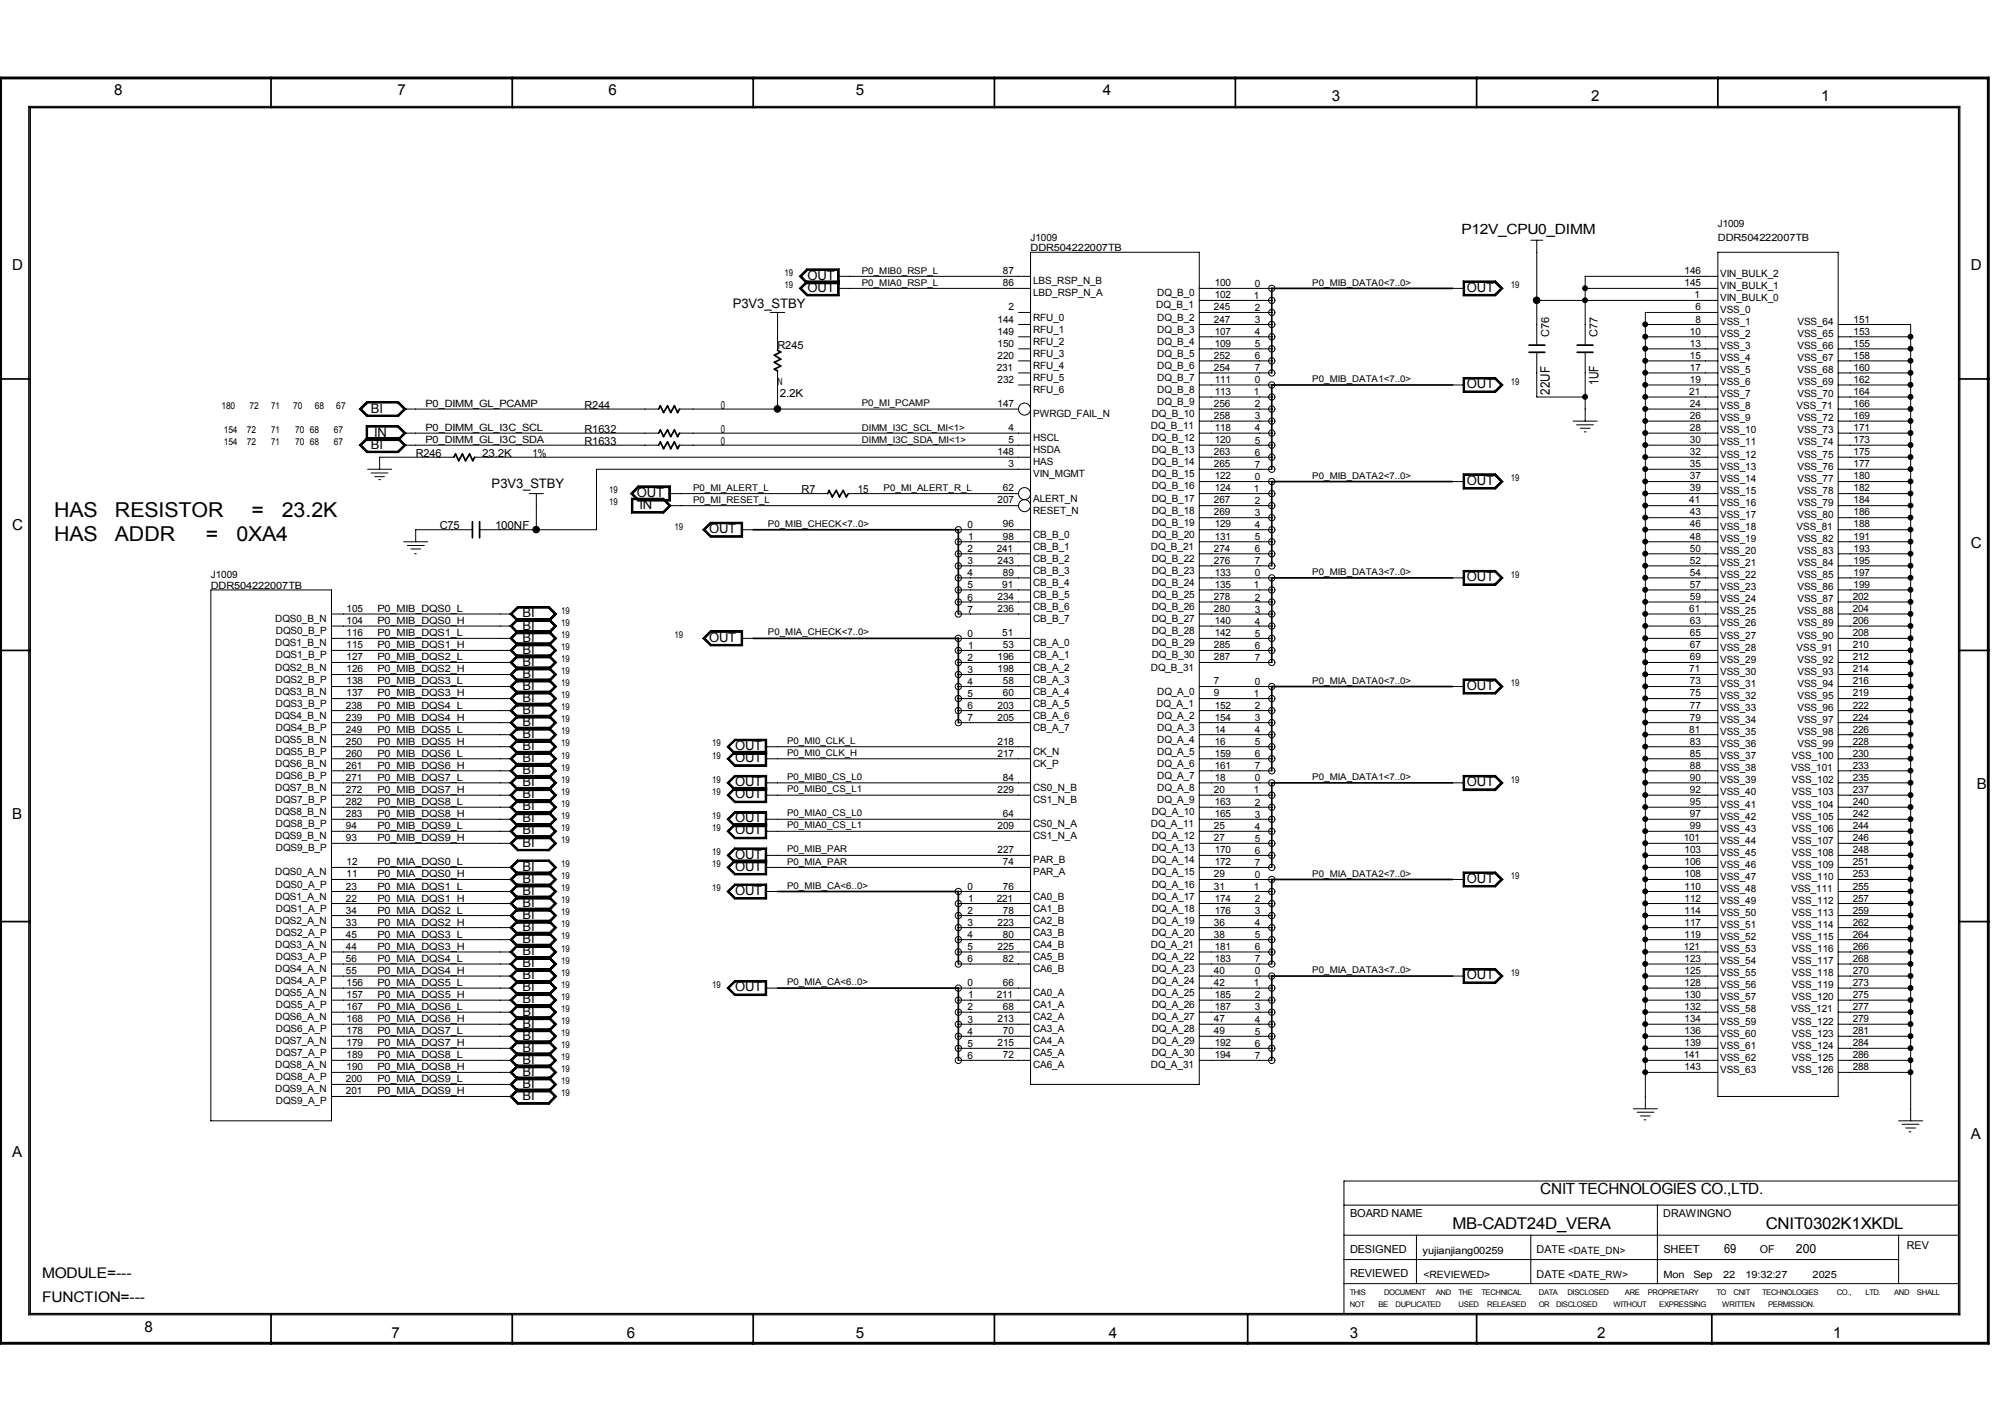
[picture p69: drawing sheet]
<svg xmlns="http://www.w3.org/2000/svg" width="297mm" height="210mm" viewBox="0 0 297 210" stroke-linecap="round" stroke-linejoin="round" font-family="sans-serif">
<defs><g id="words">
<g font-size="3">
<text x="8" y="76.4">HAS</text>
<text x="17" y="76.4">RESISTOR</text>
<text x="37.2" y="76.4">=</text>
<text x="41.7" y="76.4">23.2K</text>
<text x="8" y="80">HAS</text>
<text x="17" y="80">ADDR</text>
<text x="30.4" y="80">=</text>
<text x="34.9" y="80">0XA4</text>
</g>
<g font-size="2.4">
<text x="214.6" y="181.5">MB-CADT24D_VERA</text>
<text x="260.9" y="181.5">CNIT0302K1XKDL</text>
</g>
<text font-size="2.3" x="227.6" y="176.3">CNIT TECHNOLOGIES CO.,LTD.</text>
<g font-size="2.2">
<text x="16.9" y="14.1">8</text>
<text x="58.8" y="14.1">7</text>
<text x="89.9" y="14.1">6</text>
<text x="126.4" y="14.1">5</text>
<text x="163" y="14.1">4</text>
<text x="196.8" y="15">3</text>
<text x="235.1" y="15">2</text>
<text x="269.1" y="15">1</text>
<text x="1.8" y="39.9">D</text>
<text x="291.2" y="39.9">D</text>
<text x="1.8" y="78.2">C</text>
<text x="291.2" y="80.9">C</text>
<text x="292.1" y="116.5">B</text>
<text x="1.8" y="121">B</text>
<text x="1.8" y="170.8">A</text>
<text x="291.2" y="168.2">A</text>
<text x="6.2" y="188.7">MODULE=---</text>
<text x="6.2" y="192.2">FUNCTION=---</text>
<text x="21.3" y="196.6">8</text>
<text x="57.9" y="197.5">7</text>
<text x="92.6" y="197.5">6</text>
<text x="126.4" y="197.5">5</text>
<text x="163.9" y="197.5">4</text>
<text x="199.5" y="197.5">3</text>
<text x="236" y="197.5">2</text>
<text x="270.9" y="197.5">1</text>
</g>
<text font-size="2.1" x="216" y="34.6">P12V_CPU0_DIMM</text>
<g font-size="1.9">
<text x="119.3" y="41.3">OUT</text>
<text x="108.3" y="45.4">P3V3_STBY</text>
<text x="119.3" y="43.1">OUT</text>
<text x="216.7" y="43.1">OUT</text>
<text x="216.7" y="57.4">OUT</text>
<text x="229" y="58.3" transform="rotate(-90 229 58.3)">22UF</text>
<text x="236.2" y="56.9" transform="rotate(-90 236.2 56.9)">1UF</text>
<text x="54.8" y="60.9">BI</text>
<text x="55.3" y="64.5">IN</text>
<text x="54.8" y="66.3">BI</text>
<text x="216.7" y="71.6">OUT</text>
<text x="72.6" y="72.1">P3V3_STBY</text>
<text x="94.1" y="73.4">OUT</text>
<text x="94.5" y="75.1">IN</text>
<text x="104.8" y="78.7">OUT</text>
<text x="216.7" y="85.9">OUT</text>
<text x="77.2" y="93">BI</text>
<text x="77.2" y="94.7">BI</text>
<text x="77.2" y="91.2">BI</text>
<text x="104.8" y="94.7">OUT</text>
<text x="77.2" y="100.1">BI</text>
<text x="77.2" y="96.5">BI</text>
<text x="77.2" y="98.3">BI</text>
<text x="77.2" y="101.9">BI</text>
<text x="216.7" y="101.9">OUT</text>
<text x="77.2" y="107.2">BI</text>
<text x="77.2" y="103.7">BI</text>
<text x="77.2" y="105.5">BI</text>
<text x="77.2" y="110.8">BI</text>
<text x="77.2" y="112.6">BI</text>
<text x="77.2" y="109">BI</text>
<text x="108.6" y="110.8">OUT</text>
<text x="108.6" y="112.6">OUT</text>
<text x="77.2" y="117.9">BI</text>
<text x="77.2" y="114.3">BI</text>
<text x="77.2" y="116.1">BI</text>
<text x="77.2" y="119.7">BI</text>
<text x="108.6" y="117.9">OUT</text>
<text x="108.6" y="116.1">OUT</text>
<text x="216.7" y="116.1">OUT</text>
<text x="77.2" y="125">BI</text>
<text x="77.2" y="121.5">BI</text>
<text x="77.2" y="123.2">BI</text>
<text x="108.6" y="123.2">OUT</text>
<text x="108.6" y="121.5">OUT</text>
<text x="77.2" y="130.4">BI</text>
<text x="77.2" y="128.6">BI</text>
<text x="108.6" y="126.8">OUT</text>
<text x="108.6" y="128.6">OUT</text>
<text x="216.7" y="130.4">OUT</text>
<text x="77.2" y="137.5">BI</text>
<text x="77.2" y="133.9">BI</text>
<text x="77.2" y="135.7">BI</text>
<text x="77.2" y="132.2">BI</text>
<text x="108.6" y="132.2">OUT</text>
<text x="77.2" y="141.1">BI</text>
<text x="77.2" y="139.3">BI</text>
<text x="77.2" y="142.8">BI</text>
<text x="77.2" y="148.2">BI</text>
<text x="77.2" y="144.6">BI</text>
<text x="77.2" y="146.4">BI</text>
<text x="77.2" y="150">BI</text>
<text x="108.6" y="146.4">OUT</text>
<text x="216.7" y="144.6">OUT</text>
<text x="77.2" y="155.3">BI</text>
<text x="77.2" y="151.8">BI</text>
<text x="77.2" y="153.5">BI</text>
<text x="77.2" y="158.9">BI</text>
<text x="77.2" y="157.1">BI</text>
<text x="77.2" y="160.7">BI</text>
<text x="77.2" y="162.4">BI</text>
<text x="254.7" y="185">69</text>
<text x="265.4" y="185">200</text>
</g>
<g font-size="1.6">
<text x="114.9" y="51.5">R245</text>
<text x="228.9" y="49.7" transform="rotate(-90 228.9 49.7)">C76</text>
<text x="236.1" y="49.7" transform="rotate(-90 236.1 49.7)">C77</text>
<text x="115.2" y="58.6">2.2K</text>
<text x="86.4" y="65.7">R1633</text>
<text x="86.4" y="63.9">R1632</text>
<text x="86.4" y="60.4">R244</text>
<text x="106.5" y="65.7">0</text>
<text x="106.5" y="63.9">0</text>
<text x="106.5" y="60.4">0</text>
<text x="61.4" y="67.5">R246</text>
<text x="71.2" y="67.5">23.2K</text>
<text x="78.7" y="67.5">1%</text>
<text x="118.5" y="72.8">R7</text>
<text x="126.8" y="72.8">15</text>
<text x="65" y="78.2">C75</text>
<text x="73.1" y="78.2">100NF</text>
<text x="199.5" y="179.7">BOARD NAME</text>
<text x="245.8" y="179.7">DRAWINGNO</text>
<text x="199.5" y="185.1">DESIGNED</text>
<text x="227.1" y="185.1">DATE &lt;DATE_DN&gt;</text>
<text x="245.8" y="185">SHEET</text>
<text x="260" y="185.1">OF</text>
<text x="281.7" y="184.4">REV</text>
<text x="199.5" y="188.6">REVIEWED</text>
<text x="227.1" y="188.7">DATE &lt;DATE_RW&gt;</text>
</g>
<g font-size="1.5">
<text x="152.3" y="35.5">J1009</text>
<text x="253.8" y="33.5">J1009</text>
<text x="253.9" y="35.5">DDR504222007TB</text>
<text x="148.2" y="40.5">87</text>
<text x="152.3" y="37">DDR504222007TB</text>
<text x="152.6" y="42">LBS_RSP_N_B</text>
<text x="248.9" y="40.5">146</text>
<text x="254.2" y="40.9">VIN_BULK_2</text>
<text x="147.4" y="47.6">144</text>
<text x="148.2" y="42.3">86</text>
<text x="149" y="45.9">2</text>
<text x="152.6" y="47.3">RFU_0</text>
<text x="152.6" y="43.8">LBD_RSP_N_A</text>
<text x="170.8" y="45.6">DQ_B_1</text>
<text x="171" y="47.3">DQ_B_2</text>
<text x="171" y="43.8">DQ_B_0</text>
<text x="179.4" y="45.9">245</text>
<text x="179.4" y="47.6">247</text>
<text x="179.5" y="44.1">102</text>
<text x="179.5" y="42.3">100</text>
<text x="185.3" y="44.2">1</text>
<text x="185.4" y="42.4">0</text>
<text x="185.4" y="47.7">3</text>
<text x="185.4" y="45.9">2</text>
<text x="248.9" y="42.3">145</text>
<text x="250.4" y="44.1">1</text>
<text x="250.5" y="45.9">6</text>
<text x="250.5" y="47.6">8</text>
<text x="254.2" y="42.6">VIN_BULK_1</text>
<text x="254.2" y="44.4">VIN_BULK_0</text>
<text x="254.2" y="48">VSS_1</text>
<text x="254.2" y="46.2">VSS_0</text>
<text x="265.6" y="48">VSS_64</text>
<text x="273.9" y="47.6">151</text>
<text x="147.4" y="49.4">149</text>
<text x="147.4" y="53">220</text>
<text x="147.4" y="51.2">150</text>
<text x="152.6" y="50.9">RFU_2</text>
<text x="152.6" y="52.7">RFU_3</text>
<text x="152.6" y="49.1">RFU_1</text>
<text x="171" y="50.9">DQ_B_4</text>
<text x="171" y="52.7">DQ_B_5</text>
<text x="171" y="49.1">DQ_B_3</text>
<text x="179.4" y="53">252</text>
<text x="179.5" y="49.4">107</text>
<text x="179.5" y="51.2">109</text>
<text x="185.4" y="53">6</text>
<text x="185.4" y="49.5">4</text>
<text x="185.4" y="51.3">5</text>
<text x="249.7" y="49.4">10</text>
<text x="249.7" y="51.2">13</text>
<text x="249.7" y="53">15</text>
<text x="254.2" y="53.3">VSS_4</text>
<text x="254.2" y="51.6">VSS_3</text>
<text x="254.2" y="49.8">VSS_2</text>
<text x="265.6" y="53.3">VSS_67</text>
<text x="265.6" y="51.6">VSS_66</text>
<text x="265.6" y="49.8">VSS_65</text>
<text x="273.9" y="49.4">153</text>
<text x="273.9" y="51.2">155</text>
<text x="273.9" y="53">158</text>
<text x="114.9" y="56.9">N</text>
<text x="147.3" y="54.7">231</text>
<text x="147.4" y="56.5">232</text>
<text x="152.6" y="58">RFU_6</text>
<text x="152.6" y="54.5">RFU_4</text>
<text x="152.6" y="56.3">RFU_5</text>
<text x="171" y="54.5">DQ_B_6</text>
<text x="171" y="58">DQ_B_8</text>
<text x="171" y="59.8">DQ_B_9</text>
<text x="171" y="56.3">DQ_B_7</text>
<text x="179.4" y="54.7">254</text>
<text x="179.5" y="56.5">111</text>
<text x="179.5" y="58.3">113</text>
<text x="185.3" y="58.4">1</text>
<text x="185.4" y="56.6">0</text>
<text x="185.4" y="54.8">7</text>
<text x="249.6" y="58.3">21</text>
<text x="249.7" y="54.7">17</text>
<text x="249.7" y="56.5">19</text>
<text x="254.2" y="58.7">VSS_7</text>
<text x="254.2" y="56.9">VSS_6</text>
<text x="254.2" y="55.1">VSS_5</text>
<text x="265.6" y="56.9">VSS_69</text>
<text x="265.6" y="58.7">VSS_70</text>
<text x="265.6" y="55.1">VSS_68</text>
<text x="273.9" y="54.7">160</text>
<text x="273.9" y="58.3">164</text>
<text x="273.9" y="56.5">162</text>
<text x="62.9" y="65.5">P0_DIMM_GL_I3C_SDA</text>
<text x="62.9" y="63.7">P0_DIMM_GL_I3C_SCL</text>
<text x="62.9" y="60.1">P0_DIMM_GL_PCAMP</text>
<text x="147.4" y="60.1">147</text>
<text x="149" y="65.5">5</text>
<text x="149" y="63.7">4</text>
<text x="152.6" y="65.2">HSCL</text>
<text x="152.6" y="61.6">PWRGD_FAIL_N</text>
<text x="170" y="63.4">DQ_B_11</text>
<text x="170.2" y="61.6">DQ_B_10</text>
<text x="170.2" y="65.2">DQ_B_12</text>
<text x="179.4" y="60.1">256</text>
<text x="179.4" y="61.9">258</text>
<text x="179.5" y="65.5">120</text>
<text x="179.5" y="63.7">118</text>
<text x="185.4" y="61.9">3</text>
<text x="185.4" y="60.2">2</text>
<text x="185.4" y="65.5">5</text>
<text x="185.4" y="63.7">4</text>
<text x="249.7" y="60.1">24</text>
<text x="249.7" y="61.9">26</text>
<text x="249.7" y="63.7">28</text>
<text x="249.7" y="65.5">30</text>
<text x="254.2" y="65.8">VSS_11</text>
<text x="254.2" y="64">VSS_10</text>
<text x="254.2" y="62.2">VSS_9</text>
<text x="254.2" y="60.5">VSS_8</text>
<text x="265.5" y="60.5">VSS_71</text>
<text x="265.6" y="65.8">VSS_74</text>
<text x="265.6" y="64">VSS_73</text>
<text x="265.6" y="62.2">VSS_72</text>
<text x="273.9" y="60.1">166</text>
<text x="273.9" y="61.9">169</text>
<text x="273.9" y="63.7">171</text>
<text x="273.9" y="65.5">173</text>
<text x="147.4" y="67.2">148</text>
<text x="149" y="69">3</text>
<text x="152.6" y="70.5">VIN_MGMT</text>
<text x="152.6" y="66.9">HSDA</text>
<text x="152.6" y="68.7">HAS</text>
<text x="170.2" y="70.5">DQ_B_15</text>
<text x="170.2" y="68.7">DQ_B_14</text>
<text x="170.2" y="66.9">DQ_B_13</text>
<text x="179.4" y="69">265</text>
<text x="179.4" y="67.2">263</text>
<text x="179.5" y="70.8">122</text>
<text x="185.4" y="70.9">0</text>
<text x="185.4" y="67.3">6</text>
<text x="185.4" y="69.1">7</text>
<text x="249.7" y="67.2">32</text>
<text x="249.7" y="69">35</text>
<text x="249.7" y="70.8">37</text>
<text x="254.2" y="71.2">VSS_14</text>
<text x="254.2" y="69.3">VSS_13</text>
<text x="254.2" y="67.6">VSS_12</text>
<text x="265.6" y="71.2">VSS_77</text>
<text x="265.6" y="69.3">VSS_76</text>
<text x="265.6" y="67.6">VSS_75</text>
<text x="273.9" y="67.2">175</text>
<text x="273.9" y="69">177</text>
<text x="273.9" y="70.8">180</text>
<text x="143" y="78">0</text>
<text x="147.4" y="74.3">207</text>
<text x="148.2" y="77.9">96</text>
<text x="148.2" y="72.6">62</text>
<text x="152.6" y="75.9">RESET_N</text>
<text x="152.6" y="74.1">ALERT_N</text>
<text x="170.2" y="77.6">DQ_B_19</text>
<text x="170.2" y="75.9">DQ_B_18</text>
<text x="170.2" y="72.3">DQ_B_16</text>
<text x="170.2" y="74.1">DQ_B_17</text>
<text x="179.4" y="76.1">269</text>
<text x="179.4" y="74.3">267</text>
<text x="179.5" y="77.9">129</text>
<text x="179.5" y="72.6">124</text>
<text x="185.3" y="72.6">1</text>
<text x="185.4" y="78">4</text>
<text x="185.4" y="76.2">3</text>
<text x="185.4" y="74.4">2</text>
<text x="249.6" y="74.3">41</text>
<text x="249.7" y="72.6">39</text>
<text x="249.7" y="76.1">43</text>
<text x="249.7" y="77.9">46</text>
<text x="254.2" y="76.5">VSS_17</text>
<text x="254.2" y="74.7">VSS_16</text>
<text x="254.2" y="72.9">VSS_15</text>
<text x="265.6" y="76.5">VSS_80</text>
<text x="265.6" y="74.7">VSS_79</text>
<text x="265.6" y="72.9">VSS_78</text>
<text x="273.9" y="72.6">182</text>
<text x="273.9" y="74.3">184</text>
<text x="273.9" y="76.1">186</text>
<text x="273.9" y="77.9">188</text>
<text x="143" y="83.3">3</text>
<text x="143" y="81.5">2</text>
<text x="143.1" y="79.8">1</text>
<text x="147.3" y="81.5">241</text>
<text x="147.4" y="83.3">243</text>
<text x="148.2" y="79.7">98</text>
<text x="152.6" y="79.4">CB_B_0</text>
<text x="152.6" y="83">CB_B_2</text>
<text x="152.6" y="81.2">CB_B_1</text>
<text x="170" y="81.2">DQ_B_21</text>
<text x="170.2" y="83">DQ_B_22</text>
<text x="170.2" y="79.4">DQ_B_20</text>
<text x="179.4" y="81.5">274</text>
<text x="179.4" y="83.3">276</text>
<text x="179.5" y="79.7">131</text>
<text x="185.4" y="81.5">6</text>
<text x="185.4" y="83.3">7</text>
<text x="185.4" y="79.8">5</text>
<text x="249.7" y="79.7">48</text>
<text x="249.7" y="81.5">50</text>
<text x="249.7" y="83.3">52</text>
<text x="254.2" y="83.6">VSS_21</text>
<text x="254.2" y="81.8">VSS_20</text>
<text x="254.2" y="80.1">VSS_19</text>
<text x="254.2" y="78.3">VSS_18</text>
<text x="265.5" y="78.3">VSS_81</text>
<text x="265.6" y="83.6">VSS_84</text>
<text x="265.6" y="81.8">VSS_83</text>
<text x="265.6" y="80.1">VSS_82</text>
<text x="273.9" y="79.7">191</text>
<text x="273.9" y="81.5">193</text>
<text x="273.9" y="83.3">195</text>
<text x="31.2" y="85.4">J1009</text>
<text x="31.2" y="86.9">DDR504222007TB</text>
<text x="143" y="88.7">6</text>
<text x="143" y="86.9">5</text>
<text x="143" y="85.1">4</text>
<text x="147.4" y="88.6">234</text>
<text x="148.1" y="86.8">91</text>
<text x="148.2" y="85.1">89</text>
<text x="152.6" y="88.3">CB_B_5</text>
<text x="152.6" y="86.5">CB_B_4</text>
<text x="152.6" y="84.8">CB_B_3</text>
<text x="170.2" y="88.3">DQ_B_25</text>
<text x="170.2" y="84.8">DQ_B_23</text>
<text x="170.2" y="86.5">DQ_B_24</text>
<text x="179.4" y="88.6">278</text>
<text x="179.5" y="86.8">135</text>
<text x="179.5" y="85.1">133</text>
<text x="185.3" y="86.9">1</text>
<text x="185.4" y="88.7">2</text>
<text x="185.4" y="85.1">0</text>
<text x="249.7" y="86.8">57</text>
<text x="249.7" y="85.1">54</text>
<text x="249.7" y="88.6">59</text>
<text x="254.2" y="88.9">VSS_24</text>
<text x="254.2" y="87.2">VSS_23</text>
<text x="254.2" y="85.4">VSS_22</text>
<text x="265.6" y="88.9">VSS_87</text>
<text x="265.6" y="87.2">VSS_86</text>
<text x="265.6" y="85.4">VSS_85</text>
<text x="273.8" y="88.6">202</text>
<text x="273.9" y="85.1">197</text>
<text x="273.9" y="86.8">199</text>
<text x="40.7" y="95.4">DQS1_B_N</text>
<text x="40.7" y="91.9">DQS0_B_N</text>
<text x="40.8" y="93.6">DQS0_B_P</text>
<text x="51.2" y="90.4">105</text>
<text x="51.2" y="95.7">115</text>
<text x="51.2" y="92.2">104</text>
<text x="51.2" y="93.9">116</text>
<text x="55.8" y="90.4">P0_MIB_DQS0_L</text>
<text x="55.8" y="92.2">P0_MIB_DQS0_H</text>
<text x="55.8" y="95.7">P0_MIB_DQS1_H</text>
<text x="55.8" y="93.9">P0_MIB_DQS1_L</text>
<text x="143" y="94">0</text>
<text x="143" y="90.5">7</text>
<text x="143.1" y="95.8">1</text>
<text x="147.4" y="90.4">236</text>
<text x="148.1" y="93.9">51</text>
<text x="148.2" y="95.7">53</text>
<text x="152.6" y="90.1">CB_B_6</text>
<text x="152.6" y="95.4">CB_A_0</text>
<text x="152.6" y="91.9">CB_B_7</text>
<text x="170.2" y="95.4">DQ_B_29</text>
<text x="170.2" y="93.6">DQ_B_28</text>
<text x="170.2" y="91.9">DQ_B_27</text>
<text x="170.2" y="90.1">DQ_B_26</text>
<text x="179.4" y="95.7">285</text>
<text x="179.4" y="90.4">280</text>
<text x="179.5" y="93.9">142</text>
<text x="179.5" y="92.2">140</text>
<text x="185.4" y="95.8">6</text>
<text x="185.4" y="94">5</text>
<text x="185.4" y="90.5">3</text>
<text x="185.4" y="92.2">4</text>
<text x="249.6" y="90.4">61</text>
<text x="249.7" y="92.2">63</text>
<text x="249.7" y="93.9">65</text>
<text x="249.7" y="95.7">67</text>
<text x="254.2" y="94.3">VSS_27</text>
<text x="254.2" y="92.5">VSS_26</text>
<text x="254.2" y="90.7">VSS_25</text>
<text x="265.6" y="94.3">VSS_90</text>
<text x="265.6" y="92.5">VSS_89</text>
<text x="265.6" y="90.7">VSS_88</text>
<text x="273.8" y="90.4">204</text>
<text x="273.8" y="92.2">206</text>
<text x="273.8" y="93.9">208</text>
<text x="273.8" y="95.7">210</text>
<text x="40.7" y="99">DQS2_B_N</text>
<text x="40.8" y="97.2">DQS1_B_P</text>
<text x="40.8" y="100.8">DQS2_B_P</text>
<text x="51.2" y="99.3">126</text>
<text x="51.2" y="97.5">127</text>
<text x="51.2" y="101.1">138</text>
<text x="55.8" y="97.5">P0_MIB_DQS2_L</text>
<text x="55.8" y="101.1">P0_MIB_DQS3_L</text>
<text x="55.8" y="99.3">P0_MIB_DQS2_H</text>
<text x="143" y="101.1">4</text>
<text x="143" y="99.4">3</text>
<text x="143" y="97.6">2</text>
<text x="147.4" y="99.3">198</text>
<text x="147.4" y="97.5">196</text>
<text x="148.2" y="101.1">58</text>
<text x="152.6" y="100.8">CB_A_3</text>
<text x="152.6" y="99">CB_A_2</text>
<text x="152.6" y="97.2">CB_A_1</text>
<text x="170" y="99">DQ_B_31</text>
<text x="170.2" y="97.2">DQ_B_30</text>
<text x="179.4" y="101.1">7</text>
<text x="179.4" y="97.5">287</text>
<text x="185.4" y="97.6">7</text>
<text x="185.4" y="101.1">0</text>
<text x="249.6" y="99.3">71</text>
<text x="249.7" y="97.5">69</text>
<text x="249.7" y="101.1">73</text>
<text x="254.2" y="101.4">VSS_31</text>
<text x="254.2" y="99.7">VSS_30</text>
<text x="254.2" y="97.9">VSS_29</text>
<text x="254.2" y="96.1">VSS_28</text>
<text x="265.5" y="96.1">VSS_91</text>
<text x="265.6" y="99.7">VSS_93</text>
<text x="265.6" y="101.4">VSS_94</text>
<text x="265.6" y="97.9">VSS_92</text>
<text x="273.8" y="97.5">212</text>
<text x="273.8" y="101.1">216</text>
<text x="273.8" y="99.3">214</text>
<text x="40.7" y="106.1">DQS4_B_N</text>
<text x="40.7" y="102.6">DQS3_B_N</text>
<text x="40.8" y="107.9">DQS4_B_P</text>
<text x="40.8" y="104.4">DQS3_B_P</text>
<text x="51.1" y="104.7">238</text>
<text x="51.1" y="106.4">239</text>
<text x="51.2" y="102.8">137</text>
<text x="55.8" y="104.7">P0_MIB_DQS4_L</text>
<text x="55.8" y="102.8">P0_MIB_DQS3_H</text>
<text x="55.8" y="106.4">P0_MIB_DQS4_H</text>
<text x="143" y="106.5">7</text>
<text x="143" y="104.7">6</text>
<text x="143" y="102.9">5</text>
<text x="147.4" y="106.4">205</text>
<text x="147.4" y="104.7">203</text>
<text x="148.2" y="102.8">60</text>
<text x="152.6" y="102.6">CB_A_4</text>
<text x="152.6" y="107.9">CB_A_7</text>
<text x="152.6" y="106.1">CB_A_6</text>
<text x="152.6" y="104.4">CB_A_5</text>
<text x="170.8" y="104.4">DQ_A_1</text>
<text x="171" y="106.1">DQ_A_2</text>
<text x="171" y="102.6">DQ_A_0</text>
<text x="171" y="107.9">DQ_A_3</text>
<text x="179.4" y="102.8">9</text>
<text x="179.5" y="104.7">152</text>
<text x="179.5" y="106.4">154</text>
<text x="185.3" y="102.9">1</text>
<text x="185.4" y="104.7">2</text>
<text x="185.4" y="106.5">3</text>
<text x="249.7" y="102.8">75</text>
<text x="249.7" y="104.7">77</text>
<text x="249.7" y="106.4">79</text>
<text x="254.2" y="106.8">VSS_34</text>
<text x="254.2" y="105">VSS_33</text>
<text x="254.2" y="103.2">VSS_32</text>
<text x="265.6" y="106.8">VSS_97</text>
<text x="265.6" y="105">VSS_96</text>
<text x="265.6" y="103.2">VSS_95</text>
<text x="273.8" y="102.8">219</text>
<text x="273.8" y="104.7">222</text>
<text x="273.8" y="106.4">224</text>
<text x="40.7" y="109.7">DQS5_B_N</text>
<text x="40.7" y="113.2">DQS6_B_N</text>
<text x="40.8" y="111.5">DQS5_B_P</text>
<text x="51.1" y="113.5">261</text>
<text x="51.1" y="108.2">249</text>
<text x="51.1" y="110">250</text>
<text x="51.1" y="111.8">260</text>
<text x="55.8" y="111.8">P0_MIB_DQS6_L</text>
<text x="55.8" y="110">P0_MIB_DQS5_H</text>
<text x="55.8" y="108.2">P0_MIB_DQS5_L</text>
<text x="55.8" y="113.5">P0_MIB_DQS6_H</text>
<text x="147.4" y="111.8">217</text>
<text x="147.4" y="110">218</text>
<text x="152.6" y="113.2">CK_P</text>
<text x="152.6" y="111.5">CK_N</text>
<text x="171" y="111.5">DQ_A_5</text>
<text x="171" y="109.7">DQ_A_4</text>
<text x="171" y="113.2">DQ_A_6</text>
<text x="179.5" y="110">16</text>
<text x="179.5" y="108.2">14</text>
<text x="179.5" y="113.5">161</text>
<text x="179.5" y="111.8">159</text>
<text x="185.4" y="113.6">7</text>
<text x="185.4" y="111.8">6</text>
<text x="185.4" y="110">5</text>
<text x="185.4" y="108.2">4</text>
<text x="249.6" y="108.2">81</text>
<text x="249.7" y="110">83</text>
<text x="249.7" y="111.8">85</text>
<text x="249.7" y="113.5">88</text>
<text x="254.2" y="113.9">VSS_38</text>
<text x="254.2" y="112.1">VSS_37</text>
<text x="254.2" y="110.3">VSS_36</text>
<text x="254.2" y="108.5">VSS_35</text>
<text x="264.7" y="113.9">VSS_101</text>
<text x="264.8" y="112.1">VSS_100</text>
<text x="265.6" y="110.3">VSS_99</text>
<text x="265.6" y="108.5">VSS_98</text>
<text x="273.8" y="108.2">226</text>
<text x="273.8" y="110">228</text>
<text x="273.8" y="111.8">230</text>
<text x="273.8" y="113.5">233</text>
<text x="40.7" y="116.8">DQS7_B_N</text>
<text x="40.8" y="115">DQS6_B_P</text>
<text x="40.8" y="118.6">DQS7_B_P</text>
<text x="51.1" y="115.3">271</text>
<text x="51.1" y="117.1">272</text>
<text x="51.1" y="118.9">282</text>
<text x="55.8" y="118.9">P0_MIB_DQS8_L</text>
<text x="55.8" y="117.1">P0_MIB_DQS7_H</text>
<text x="55.8" y="115.3">P0_MIB_DQS7_L</text>
<text x="147.4" y="117.1">229</text>
<text x="148.2" y="115.3">84</text>
<text x="152.6" y="118.6">CS1_N_B</text>
<text x="152.6" y="116.8">CS0_N_B</text>
<text x="171" y="118.6">DQ_A_9</text>
<text x="171" y="116.8">DQ_A_8</text>
<text x="171" y="115">DQ_A_7</text>
<text x="179.4" y="117.1">20</text>
<text x="179.5" y="118.9">163</text>
<text x="179.5" y="115.3">18</text>
<text x="185.3" y="117.2">1</text>
<text x="185.4" y="119">2</text>
<text x="185.4" y="115.4">0</text>
<text x="249.7" y="115.3">90</text>
<text x="249.7" y="117.1">92</text>
<text x="249.7" y="118.9">95</text>
<text x="254.2" y="119.3">VSS_41</text>
<text x="254.2" y="117.5">VSS_40</text>
<text x="254.2" y="115.7">VSS_39</text>
<text x="264.8" y="119.3">VSS_104</text>
<text x="264.8" y="117.5">VSS_103</text>
<text x="264.8" y="115.7">VSS_102</text>
<text x="273.8" y="115.3">235</text>
<text x="273.8" y="117.1">237</text>
<text x="273.8" y="118.9">240</text>
<text x="40.7" y="120.4">DQS8_B_N</text>
<text x="40.7" y="124">DQS9_B_N</text>
<text x="40.8" y="122.2">DQS8_B_P</text>
<text x="40.8" y="125.7">DQS9_B_P</text>
<text x="51.1" y="122.4">94</text>
<text x="51.1" y="120.7">283</text>
<text x="51.1" y="124.2">93</text>
<text x="55.8" y="124.2">P0_MIB_DQS9_H</text>
<text x="55.8" y="120.7">P0_MIB_DQS8_H</text>
<text x="55.8" y="122.4">P0_MIB_DQS9_L</text>
<text x="147.4" y="122.4">209</text>
<text x="147.4" y="126">227</text>
<text x="148.2" y="120.7">64</text>
<text x="152.6" y="124">CS1_N_A</text>
<text x="152.6" y="122.2">CS0_N_A</text>
<text x="170" y="122.2">DQ_A_11</text>
<text x="170.2" y="124">DQ_A_12</text>
<text x="170.2" y="125.7">DQ_A_13</text>
<text x="170.2" y="120.4">DQ_A_10</text>
<text x="179.4" y="122.4">25</text>
<text x="179.4" y="124.2">27</text>
<text x="179.5" y="126">170</text>
<text x="179.5" y="120.7">165</text>
<text x="185.4" y="120.7">3</text>
<text x="185.4" y="124.3">5</text>
<text x="185.4" y="122.5">4</text>
<text x="248.8" y="124.2">101</text>
<text x="248.9" y="126">103</text>
<text x="249.7" y="120.7">97</text>
<text x="249.7" y="122.4">99</text>
<text x="254.2" y="124.6">VSS_44</text>
<text x="254.2" y="122.8">VSS_43</text>
<text x="254.2" y="121">VSS_42</text>
<text x="264.8" y="124.6">VSS_107</text>
<text x="264.8" y="122.8">VSS_106</text>
<text x="264.8" y="121">VSS_105</text>
<text x="273.8" y="120.7">242</text>
<text x="273.8" y="122.4">244</text>
<text x="273.8" y="124.2">246</text>
<text x="273.8" y="126">248</text>
<text x="40.7" y="129.3">DQS0_A_N</text>
<text x="40.8" y="131.1">DQS0_A_P</text>
<text x="51.1" y="131.4">23</text>
<text x="51.2" y="127.8">12</text>
<text x="51.2" y="129.6">11</text>
<text x="55.8" y="131.4">P0_MIA_DQS1_L</text>
<text x="55.8" y="127.8">P0_MIA_DQS0_L</text>
<text x="55.8" y="129.6">P0_MIA_DQS0_H</text>
<text x="143" y="131.4">0</text>
<text x="148.2" y="127.8">74</text>
<text x="148.2" y="131.4">76</text>
<text x="152.6" y="129.3">PAR_A</text>
<text x="152.6" y="127.5">PAR_B</text>
<text x="170.2" y="127.5">DQ_A_14</text>
<text x="170.2" y="129.3">DQ_A_15</text>
<text x="170.2" y="131.1">DQ_A_16</text>
<text x="179.4" y="131.4">31</text>
<text x="179.4" y="129.6">29</text>
<text x="179.5" y="127.8">172</text>
<text x="185.3" y="131.4">1</text>
<text x="185.4" y="129.6">0</text>
<text x="185.4" y="127.8">7</text>
<text x="185.4" y="126.1">6</text>
<text x="248.9" y="127.8">106</text>
<text x="248.9" y="129.6">108</text>
<text x="248.9" y="131.4">110</text>
<text x="254.2" y="131.7">VSS_48</text>
<text x="254.2" y="129.9">VSS_47</text>
<text x="254.2" y="128.1">VSS_46</text>
<text x="254.2" y="126.4">VSS_45</text>
<text x="264.7" y="131.7">VSS_111</text>
<text x="264.8" y="129.9">VSS_110</text>
<text x="264.8" y="128.1">VSS_109</text>
<text x="264.8" y="126.4">VSS_108</text>
<text x="273.8" y="127.8">251</text>
<text x="273.8" y="129.6">253</text>
<text x="273.8" y="131.4">255</text>
<text x="40.7" y="132.8">DQS1_A_N</text>
<text x="40.7" y="136.4">DQS2_A_N</text>
<text x="40.8" y="134.6">DQS1_A_P</text>
<text x="51.1" y="134.9">34</text>
<text x="51.1" y="136.7">33</text>
<text x="51.1" y="133.1">22</text>
<text x="55.8" y="133.1">P0_MIA_DQS1_H</text>
<text x="55.8" y="136.7">P0_MIA_DQS2_H</text>
<text x="55.8" y="134.9">P0_MIA_DQS2_L</text>
<text x="143" y="135">2</text>
<text x="143" y="136.8">3</text>
<text x="143.1" y="133.2">1</text>
<text x="147.3" y="133.1">221</text>
<text x="147.4" y="136.7">223</text>
<text x="148.2" y="134.9">78</text>
<text x="152.6" y="132.8">CA0_B</text>
<text x="152.6" y="134.6">CA1_B</text>
<text x="152.6" y="136.4">CA2_B</text>
<text x="170.2" y="132.8">DQ_A_17</text>
<text x="170.2" y="136.4">DQ_A_19</text>
<text x="170.2" y="134.6">DQ_A_18</text>
<text x="179.4" y="136.7">36</text>
<text x="179.5" y="133.1">174</text>
<text x="179.5" y="134.9">176</text>
<text x="185.4" y="136.8">4</text>
<text x="185.4" y="135">3</text>
<text x="185.4" y="133.2">2</text>
<text x="248.9" y="133.1">112</text>
<text x="248.9" y="134.9">114</text>
<text x="248.9" y="136.7">117</text>
<text x="254.2" y="137">VSS_51</text>
<text x="254.2" y="135.3">VSS_50</text>
<text x="254.2" y="133.5">VSS_49</text>
<text x="264.8" y="137">VSS_114</text>
<text x="264.8" y="135.3">VSS_113</text>
<text x="264.8" y="133.5">VSS_112</text>
<text x="273.8" y="133.1">257</text>
<text x="273.8" y="134.9">259</text>
<text x="273.8" y="136.7">262</text>
<text x="40.7" y="143.6">DQS4_A_N</text>
<text x="40.7" y="140">DQS3_A_N</text>
<text x="40.8" y="138.2">DQS2_A_P</text>
<text x="40.8" y="141.7">DQS3_A_P</text>
<text x="51.1" y="140.3">44</text>
<text x="51.1" y="142">56</text>
<text x="51.1" y="143.8">55</text>
<text x="51.1" y="138.5">45</text>
<text x="55.8" y="138.5">P0_MIA_DQS3_L</text>
<text x="55.8" y="143.8">P0_MIA_DQS4_H</text>
<text x="55.8" y="142">P0_MIA_DQS4_L</text>
<text x="55.8" y="140.3">P0_MIA_DQS3_H</text>
<text x="143" y="140.3">5</text>
<text x="143" y="142.1">6</text>
<text x="143" y="138.6">4</text>
<text x="147.4" y="140.3">225</text>
<text x="148.2" y="138.5">80</text>
<text x="148.2" y="142">82</text>
<text x="152.6" y="138.2">CA3_B</text>
<text x="152.6" y="140">CA4_B</text>
<text x="152.6" y="141.7">CA5_B</text>
<text x="152.6" y="143.6">CA6_B</text>
<text x="170" y="140">DQ_A_21</text>
<text x="170.2" y="138.2">DQ_A_20</text>
<text x="170.2" y="141.7">DQ_A_22</text>
<text x="170.2" y="143.6">DQ_A_23</text>
<text x="179.4" y="138.5">38</text>
<text x="179.4" y="143.8">40</text>
<text x="179.5" y="140.3">181</text>
<text x="179.5" y="142">183</text>
<text x="185.4" y="138.6">5</text>
<text x="185.4" y="143.9">0</text>
<text x="185.4" y="142.1">7</text>
<text x="185.4" y="140.3">6</text>
<text x="248.8" y="140.3">121</text>
<text x="248.9" y="138.5">119</text>
<text x="248.9" y="142">123</text>
<text x="248.9" y="143.8">125</text>
<text x="254.2" y="142.4">VSS_54</text>
<text x="254.2" y="140.6">VSS_53</text>
<text x="254.2" y="138.8">VSS_52</text>
<text x="264.8" y="142.4">VSS_117</text>
<text x="264.8" y="140.6">VSS_116</text>
<text x="264.8" y="138.8">VSS_115</text>
<text x="273.8" y="138.5">264</text>
<text x="273.8" y="140.3">266</text>
<text x="273.8" y="142">268</text>
<text x="273.8" y="143.8">270</text>
<text x="40.7" y="147.1">DQS5_A_N</text>
<text x="40.8" y="148.9">DQS5_A_P</text>
<text x="40.8" y="145.3">DQS4_A_P</text>
<text x="51.2" y="149.2">167</text>
<text x="51.2" y="147.4">157</text>
<text x="51.2" y="145.6">156</text>
<text x="55.8" y="145.6">P0_MIA_DQS5_L</text>
<text x="55.8" y="147.4">P0_MIA_DQS5_H</text>
<text x="55.8" y="149.2">P0_MIA_DQS6_L</text>
<text x="143" y="149.2">2</text>
<text x="143" y="145.7">0</text>
<text x="143.1" y="147.4">1</text>
<text x="147.3" y="147.4">211</text>
<text x="148.2" y="145.6">66</text>
<text x="148.2" y="149.2">68</text>
<text x="152.6" y="147.1">CA0_A</text>
<text x="152.6" y="148.9">CA1_A</text>
<text x="170.2" y="148.9">DQ_A_26</text>
<text x="170.2" y="147.1">DQ_A_25</text>
<text x="170.2" y="145.3">DQ_A_24</text>
<text x="179.4" y="145.6">42</text>
<text x="179.5" y="149.2">187</text>
<text x="179.5" y="147.4">185</text>
<text x="185.3" y="145.7">1</text>
<text x="185.4" y="149.2">3</text>
<text x="185.4" y="147.4">2</text>
<text x="248.9" y="145.6">128</text>
<text x="248.9" y="147.4">130</text>
<text x="248.9" y="149.2">132</text>
<text x="254.2" y="149.5">VSS_58</text>
<text x="254.2" y="147.7">VSS_57</text>
<text x="254.2" y="146">VSS_56</text>
<text x="254.2" y="144.2">VSS_55</text>
<text x="264.7" y="149.5">VSS_121</text>
<text x="264.8" y="147.7">VSS_120</text>
<text x="264.8" y="146">VSS_119</text>
<text x="264.8" y="144.2">VSS_118</text>
<text x="273.8" y="145.6">273</text>
<text x="273.8" y="147.4">275</text>
<text x="273.8" y="149.2">277</text>
<text x="40.7" y="154.2">DQS7_A_N</text>
<text x="40.7" y="150.7">DQS6_A_N</text>
<text x="40.8" y="152.4">DQS6_A_P</text>
<text x="51.2" y="154.5">179</text>
<text x="51.2" y="152.7">178</text>
<text x="51.2" y="151">168</text>
<text x="55.8" y="151">P0_MIA_DQS6_H</text>
<text x="55.8" y="152.7">P0_MIA_DQS7_L</text>
<text x="55.8" y="154.5">P0_MIA_DQS7_H</text>
<text x="143" y="154.6">5</text>
<text x="143" y="152.8">4</text>
<text x="143" y="151">3</text>
<text x="147.4" y="154.5">215</text>
<text x="147.4" y="151">213</text>
<text x="148.2" y="152.7">70</text>
<text x="152.6" y="150.7">CA2_A</text>
<text x="152.6" y="154.2">CA4_A</text>
<text x="152.6" y="152.4">CA3_A</text>
<text x="170.2" y="152.4">DQ_A_28</text>
<text x="170.2" y="150.7">DQ_A_27</text>
<text x="170.2" y="154.2">DQ_A_29</text>
<text x="179.4" y="152.7">49</text>
<text x="179.4" y="151">47</text>
<text x="179.5" y="154.5">192</text>
<text x="185.4" y="152.8">5</text>
<text x="185.4" y="154.6">6</text>
<text x="185.4" y="151">4</text>
<text x="248.9" y="151">134</text>
<text x="248.9" y="152.7">136</text>
<text x="248.9" y="154.5">139</text>
<text x="254.2" y="154.9">VSS_61</text>
<text x="254.2" y="153.1">VSS_60</text>
<text x="254.2" y="151.3">VSS_59</text>
<text x="264.8" y="154.9">VSS_124</text>
<text x="264.8" y="153.1">VSS_123</text>
<text x="264.8" y="151.3">VSS_122</text>
<text x="273.8" y="151">279</text>
<text x="273.8" y="152.7">281</text>
<text x="273.8" y="154.5">284</text>
<text x="40.7" y="157.8">DQS8_A_N</text>
<text x="40.7" y="161.3">DQS9_A_N</text>
<text x="40.8" y="156">DQS7_A_P</text>
<text x="40.8" y="159.6">DQS8_A_P</text>
<text x="51.1" y="161.6">201</text>
<text x="51.1" y="159.9">200</text>
<text x="51.2" y="156.3">189</text>
<text x="51.2" y="158.1">190</text>
<text x="55.8" y="159.9">P0_MIA_DQS9_L</text>
<text x="55.8" y="158.1">P0_MIA_DQS8_H</text>
<text x="55.8" y="161.6">P0_MIA_DQS9_H</text>
<text x="55.8" y="156.3">P0_MIA_DQS8_L</text>
<text x="143" y="156.4">6</text>
<text x="148.2" y="156.3">72</text>
<text x="152.6" y="157.8">CA6_A</text>
<text x="152.6" y="156">CA5_A</text>
<text x="170" y="157.8">DQ_A_31</text>
<text x="170.2" y="156">DQ_A_30</text>
<text x="179.5" y="156.3">194</text>
<text x="185.4" y="156.4">7</text>
<text x="248.8" y="156.3">141</text>
<text x="248.9" y="158.1">143</text>
<text x="254.2" y="158.4">VSS_63</text>
<text x="254.2" y="156.6">VSS_62</text>
<text x="264.8" y="158.4">VSS_126</text>
<text x="264.8" y="156.6">VSS_125</text>
<text x="273.8" y="156.3">286</text>
<text x="273.8" y="158.1">288</text>
<text x="40.8" y="163.1">DQS9_A_P</text>
<text x="210.2" y="185.1">yujianjiang00259</text>
<text x="210.3" y="188.7">&lt;REVIEWED&gt;</text>
<text x="245.8" y="188.7">Mon</text>
<text x="250.2" y="188.7">Sep</text>
<text x="254.6" y="188.7">22</text>
<text x="257.9" y="188.7">19:32:27</text>
<text x="267.8" y="188.7">2025</text>
</g>
<g font-size="1.4">
<text x="115.9" y="40.8">19</text>
<text x="127.3" y="40.4">P0_MIB0_RSP_L</text>
<text x="115.9" y="42.6">19</text>
<text x="127.3" y="42.2">P0_MIA0_RSP_L</text>
<text x="193.9" y="42.2">P0_MIB_DATA0&lt;7..0&gt;</text>
<text x="223.2" y="42.6">19</text>
<text x="193.9" y="56.4">P0_MIB_DATA1&lt;7..0&gt;</text>
<text x="223.2" y="56.8">19</text>
<text x="32.7" y="60.4">180</text>
<text x="33.1" y="65.7">154</text>
<text x="33.1" y="63.9">154</text>
<text x="36.5" y="65.7">72</text>
<text x="36.5" y="63.9">72</text>
<text x="36.9" y="60.4">72</text>
<text x="40" y="65.7">71</text>
<text x="40" y="63.9">71</text>
<text x="40.1" y="60.4">71</text>
<text x="43.3" y="60.4">70</text>
<text x="43.6" y="65.7">70</text>
<text x="43.6" y="63.9">70</text>
<text x="45.8" y="65.7">68</text>
<text x="45.8" y="63.9">68</text>
<text x="46.5" y="60.4">68</text>
<text x="49.3" y="65.7">67</text>
<text x="49.3" y="63.9">67</text>
<text x="49.7" y="60.4">67</text>
<text x="127.3" y="65.4">DIMM_I3C_SDA_MI&lt;1&gt;</text>
<text x="127.3" y="63.6">DIMM_I3C_SCL_MI&lt;1&gt;</text>
<text x="127.3" y="60">P0_MI_PCAMP</text>
<text x="193.9" y="70.7">P0_MIB_DATA2&lt;7..0&gt;</text>
<text x="223.2" y="71.1">19</text>
<text x="90" y="72.9">19</text>
<text x="90" y="74.6">19</text>
<text x="102.4" y="74.2">P0_MI_RESET_L</text>
<text x="102.4" y="72.5">P0_MI_ALERT_L</text>
<text x="113.5" y="77.8">P0_MIB_CHECK&lt;7..0&gt;</text>
<text x="130.6" y="72.5">P0_MI_ALERT_R_L</text>
<text x="99.7" y="78.2">19</text>
<text x="193.9" y="85">P0_MIB_DATA3&lt;7..0&gt;</text>
<text x="223.2" y="85.3">19</text>
<text x="82.9" y="90.6">19</text>
<text x="82.9" y="92.4">19</text>
<text x="82.9" y="94.2">19</text>
<text x="99.7" y="94.2">19</text>
<text x="113.5" y="93.8">P0_MIA_CHECK&lt;7..0&gt;</text>
<text x="82.9" y="97.8">19</text>
<text x="82.9" y="99.6">19</text>
<text x="82.9" y="101.4">19</text>
<text x="82.9" y="96">19</text>
<text x="193.9" y="101">P0_MIA_DATA0&lt;7..0&gt;</text>
<text x="223.2" y="101.4">19</text>
<text x="82.9" y="106.7">19</text>
<text x="82.9" y="103.1">19</text>
<text x="82.9" y="104.9">19</text>
<text x="82.9" y="113.8">19</text>
<text x="82.9" y="112">19</text>
<text x="82.9" y="110.2">19</text>
<text x="82.9" y="108.5">19</text>
<text x="105.2" y="112">19</text>
<text x="105.2" y="110.2">19</text>
<text x="116.3" y="111.7">P0_MI0_CLK_H</text>
<text x="116.3" y="109.9">P0_MI0_CLK_L</text>
<text x="82.9" y="119.2">19</text>
<text x="82.9" y="117.4">19</text>
<text x="82.9" y="115.6">19</text>
<text x="105.2" y="117.4">19</text>
<text x="105.2" y="115.6">19</text>
<text x="116.3" y="117">P0_MIB0_CS_L1</text>
<text x="116.3" y="115.2">P0_MIB0_CS_L0</text>
<text x="193.9" y="115.2">P0_MIA_DATA1&lt;7..0&gt;</text>
<text x="223.2" y="115.6">19</text>
<text x="82.9" y="122.7">19</text>
<text x="82.9" y="121">19</text>
<text x="82.9" y="124.5">19</text>
<text x="105.2" y="122.7">19</text>
<text x="105.2" y="121">19</text>
<text x="116.3" y="125.9">P0_MIB_PAR</text>
<text x="116.3" y="122.3">P0_MIA0_CS_L1</text>
<text x="116.3" y="120.6">P0_MIA0_CS_L0</text>
<text x="82.9" y="129.8">19</text>
<text x="82.9" y="128.1">19</text>
<text x="82.9" y="131.6">19</text>
<text x="105.2" y="131.6">19</text>
<text x="105.2" y="128.1">19</text>
<text x="105.2" y="126.3">19</text>
<text x="116.3" y="131.3">P0_MIB_CA&lt;6..0&gt;</text>
<text x="116.3" y="127.7">P0_MIA_PAR</text>
<text x="193.9" y="129.5">P0_MIA_DATA2&lt;7..0&gt;</text>
<text x="223.2" y="129.8">19</text>
<text x="82.9" y="135.2">19</text>
<text x="82.9" y="133.4">19</text>
<text x="82.9" y="137">19</text>
<text x="82.9" y="138.7">19</text>
<text x="82.9" y="142.3">19</text>
<text x="82.9" y="140.6">19</text>
<text x="193.9" y="143.7">P0_MIA_DATA3&lt;7..0&gt;</text>
<text x="82.9" y="147.7">19</text>
<text x="82.9" y="149.4">19</text>
<text x="82.9" y="145.9">19</text>
<text x="82.9" y="144.1">19</text>
<text x="105.2" y="145.9">19</text>
<text x="116.3" y="145.5">P0_MIA_CA&lt;6..0&gt;</text>
<text x="223.2" y="144.1">19</text>
<text x="82.9" y="153">19</text>
<text x="82.9" y="151.2">19</text>
<text x="82.9" y="154.8">19</text>
<text x="82.9" y="160.1">19</text>
<text x="82.9" y="158.3">19</text>
<text x="82.9" y="161.9">19</text>
<text x="82.9" y="156.6">19</text>
</g>
<g font-size="1.1">
<text x="199.4" y="191.3">THIS</text>
<text x="204.5" y="191.3">DOCUMENT</text>
<text x="212.1" y="191.3">AND</text>
<text x="215.5" y="191.3">THE</text>
<text x="218.9" y="191.3">TECHNICAL</text>
<text x="227.4" y="191.3">DATA</text>
<text x="231.6" y="191.3">DISCLOSED</text>
<text x="240.1" y="191.3">ARE</text>
<text x="243.5" y="191.3">PROPRIETARY</text>
<text x="253.6" y="191.3">TO</text>
<text x="256.2" y="191.3">CNIT</text>
<text x="260.4" y="191.3">TECHNOLOGIES</text>
<text x="271.4" y="191.3">CO.,</text>
<text x="275.6" y="191.3">LTD.</text>
<text x="279.9" y="191.3">AND</text>
<text x="283.3" y="191.3">SHALL</text>
<text x="199.4" y="193.1">NOT</text>
<text x="203.7" y="193.1">BE</text>
<text x="206.2" y="193.1">DUPLICATED</text>
<text x="215.5" y="193.1">USED</text>
<text x="219.8" y="193.1">RELEASED</text>
<text x="227.4" y="193.1">OR</text>
<text x="229.9" y="193.1">DISCLOSED</text>
<text x="238.4" y="193.1">WITHOUT</text>
<text x="245.2" y="193.1">EXPRESSING</text>
<text x="254.5" y="193.1">WRITTEN</text>
<text x="261.2" y="193.1">PERMISSION.</text>
</g>
</g></defs>
<g fill="none" stroke="#000" stroke-width=".25">
<path d="M0 11.4h293.9v187.1h-293.9zM.2 11.6h293.5v186.7h-293.5zM4.4 15.9h285v178.1h-285zM40 11.4v4.5M75.7 11.4v4.5M111.3 11.4v4.5M146.9 11.4v4.5M182.5 11.4v4.5M218.2 11.4v4.5M253.8 11.4v4.5M0 56h4.4M114.9 51.7l.5 .3-1 .5 1 .5-1 .5 1 .6-1 .4 .5 .3"/>
<path d="M214.6 42.6h-26.7v12.5M214.6 56.9h-26.7v12.4M225.9 52h2.4M225.9 51h2.4M233 52h2.4M233 51h2.4M289.4 56h4.5M67.1 67.5l.2-.4 .5 .9 .5-.9 .5 .9 .6-.9 .4 .9 .3-.5M69.8 77v2.4M70.9 77v2.4M97.3 60.4l.3-.5 .4 1 .6-1 .5 1 .6-1 .4 1 .3-.5M97.3 64l.3-.5 .4 1 .6-1 .5 1 .6-1 .4 1 .3-.5"/>
<path d="M97.3 65.7l.3-.4 .4 1 .6-1 .5 1 .6-1 .4 1 .3-.6M111.3 78.2h30.3v12.5M122.3 72.9l.2-.5 .5 1 .6-1 .4 1 .6-1 .5 1 .2-.5M214.6 71.1h-26.7v12.5M0 96.1h4.4M111.3 94.3h30.3v12.4M214.6 85.3h-26.7v12.5M289.4 96.1h4.5M214.6 101.4h-26.7v12.4M214.6 115.6h-26.7v12.5M0 136.1h4.4M114.9 131.7h26.7v10.7"/>
<path d="M214.6 129.9h-26.7v12.5M289.4 136.1h4.5M114.9 145.9h26.7v10.7M214.6 144.1h-26.7v12.5M40 194v4.5M75.7 194v4.5M111.3 194v4.5M146.9 194v4.5M184.4 194v4.5M218.2 194v4.5M252.9 194v4.5"/>
</g>
<g fill="none" stroke="#000" stroke-width=".15">
<path d="M4.2 15.7h285.4v178.5h-285.4zM152.3 37.3h24.9v122.8h-24.9zM226.2 35.5h1.8M227.1 35.5v15.5M253.8 37.3h17.8v124.6h-17.8zM113.8 46.1h2.2M114.9 46.1v5.6M114.9 54.8v5.6M118.4 40.8l.9-.9h4.5v3.6h-4.5l-.9-.9 .9-.9zM119.3 41.7h4.5M123.8 42.6h28.5M123.8 40.8h28.5"/>
<path d="M123.9 41.7h-4.6l-1 .9 1 1h4.6v-3.8h-4.6l-1 1 1 1h4.6M123.9 41.6h-4.6l-1.1 1 1.1 1h4.6v-3.8h-4.6l-1.1 1 1.1 1.1h4.6M124 41.5h-4.8l-1.1 1.1 1.1 1.1h4.8v-4h-4.8l-1.1 1.1 1.1 1.1h4.8M150.5 56.9h1.8M150.5 55.1h1.8M150.5 53.3h1.8M150.5 51.5h1.8M150.5 49.7h1.8M150.5 47.9h1.8M150.5 46.1h1.8M177.2 58.6h10.7M177.2 56.9h10.7"/>
<path d="M177.2 55.1h10.7M177.2 53.3h10.7M177.2 51.5h10.7M177.2 49.7h10.7M177.2 47.9h10.7M177.2 46.1h10.7M177.2 44.4h10.7M177.2 42.6h10.7M214.6 56.9h1.8M214.6 42.6h1.8M216.2 41.5h4.8l1.1 1.1-1.1 1.1h-4.8zM216.2 55.8h4.8l1.1 1.1-1.1 1.1h-4.8z"/>
<path d="M216.3 41.6h4.6l1.1 1-1.1 1h-4.6zM216.3 55.8h4.6l1.1 1.1-1.1 1h-4.6zM216.3 41.7h4.6l1 .9-1 1h-4.6zM216.3 55.9h4.6l1 1-1 .9h-4.6zM216.4 41.7h4.5l.8 .9-.8 .9h-4.5zM216.4 56h4.5l.8 .9-.8 .8h-4.5zM227.1 52v6.6h7.1M227.1 44.4h26.7M234.2 42.6h19.6M234.2 52v10.2M243.1 58.6h10.7M243.1 56.9h10.7"/>
<path d="M243.1 55.1h10.7M243.1 53.3h10.7M243.1 51.5h10.7M243.1 49.7h10.7M243.1 47.9h10.7M253.8 46.1h-10.7v117.6M253.8 40.8h-19.6v10.2M271.6 47.9h10.7v117.6M271.6 58.6h10.7M271.6 56.9h10.7M271.6 55.1h10.7M271.6 53.3h10.7"/>
<path d="M271.6 51.5h10.7M271.6 49.7h10.7M53.1 60.4l1.1-1.1h4.7l1.1 1.1-1.1 1.1h-4.7zM53.2 60.4l1-1h4.6l1.1 1-1.1 1h-4.6zM53.2 65.7l1-1h4.6l1.1 1-1.1 1.1h-4.6zM53.3 60.4l1-1h4.5l1 1-1 1h-4.5zM53.3 65.7l1-.9h4.5l1 .9-1 1h-4.5zM53.4 60.4l.9-.9h4.5l.8 .9-.8 .9h-4.5zM54.1 62.9h4.8l1.1 1.1-1.1 1.1h-4.8zM54.2 64.6h4.7l1.1 1.1-1.1 1.1h-4.7l-1.1-1.1zM54.2 62.9h4.6l1.1 1.1-1.1 1h-4.6zM54.2 63h4.6l1 1-1 .9h-4.6z"/>
<path d="M54.3 64.9l-.9 .8 .9 .9h4.5l.8-.9M54.3 69.3h3.6M54.3 64.9h4.5M54.8 69.8h2.5M55.4 70.4h1.4M55.9 70.8h.4M58.8 64.9l.8 .8M59.6 65.7h37.7M59.6 64h37.7M59.6 60.4h37.7M59.6 64l-.8-.9h-4.5v1.8M59.6 64l-.8 .9"/>
<path d="M67.1 67.5h-11v1.8M69.8 78.2h-8.4v1.8M70.1 67.5h82.2M78.2 72.9h2.1M79.2 72.9v5.3M93.3 73.6h4.7l1.1 1.1-1.1 1.1h-4.7zM93.3 73.6h4.7l1.1 1.1-1.1 1h-4.7zM93.4 72.9l1-1h4.5v1.9h-4.5zM93.4 73.7h4.6l.9 1-.9 .9h-4.6zM94.3 71.8h4.8v2.2h-4.8l-1.1-1.1zM94.3 71.8h4.7v2.1h-4.7l-1-1zM94.4 73.8l-.9-.9 .9-.9h4.4v1.8h-5.3v1.8h4.5l.8-.9"/>
<path d="M98 73.8l.8 .9M98.8 72.9h23.5M98.8 74.7h51.7M100.4 65.7h51.9M100.4 64h51.9M100.4 60.4h50.1M103.8 78.2l1.2-1.1h4.7v2.2h-4.7zM105 77.2h4.7v2h-4.7l-1-1zM105 77.3h4.6v1.9h-4.6l-.9-1zM105.1 77.3h4.4v1.8h-4.4l-.9-.9zM109.5 78.2h1.8M125.3 72.9h25.2"/>
<path d="M141.6 78.2h10.7M152.3 69.3h-64.2v8.9h-17.2M177.2 72.9h10.7M177.2 74.7h10.7M177.2 71.1h10.7M177.2 76.5h10.7M177.2 78.2h10.7M177.2 67.5h10.7M177.2 65.7h10.7M177.2 64h10.7M177.2 69.3h10.7M177.2 62.2h10.7"/>
<path d="M177.2 60.4h10.7M214.6 71.1h1.8M216.2 70h4.8l1.1 1.1-1.1 1.1h-4.8zM216.3 70.1h4.6l1.1 1-1.1 1h-4.6zM216.3 70.1h4.6l1 1-1 1h-4.6zM216.4 70.2h4.5l.8 .9-.8 .9h-4.5zM232.5 62.2h3.5M233 62.7h2.5M233.5 63.2h1.4M234.1 63.8h.3M243.1 72.9h10.7M243.1 74.7h10.7"/>
<path d="M243.1 71.1h10.7M243.1 76.5h10.7M243.1 78.2h10.7M243.1 67.5h10.7M243.1 65.7h10.7M243.1 64h10.7M243.1 69.3h10.7M243.1 62.2h10.7M243.1 60.4h10.7M271.6 72.9h10.7M271.6 74.7h10.7M271.6 71.1h10.7"/>
<path d="M271.6 76.5h10.7M271.6 78.2h10.7M271.6 67.5h10.7M271.6 65.7h10.7M271.6 64h10.7M271.6 69.3h10.7M271.6 62.2h10.7M271.6 60.4h10.7M31.2 87.1h17.8v78.4h-17.8zM49 90.7h26.7M49 97.8h26.7M49 94.3h26.7"/>
<path d="M49 92.5h26.7M49 96.1h26.7M49 99.6h26.7M59.6 80h3.6M60.2 80.6h2.5M60.7 81.1h1.4M61.2 81.8h.4M75.4 90.7l1.1-1.1h4.7l1.1 1.1-1.1 1.1h-4.7zM75.4 97.8l1.1-1.1h4.7l1.1 1.1-1.1 1.1h-4.7zM75.4 96.1l1.1-1.1h4.7l1.1 1.1-1.1 1.1h-4.7zM75.4 92.5l1.1-1.1h4.7l1.1 1.1-1.1 1.1h-4.7zM75.5 92.5l1-1.1h4.6l1 1.1-1 1h-4.6z"/>
<path d="M75.6 90.7l.9-1h4.6l.9 1-.9 1h-4.6zM75.6 97.8l.9-.9h4.6l.9 .9-.9 1h-4.6zM75.6 94.3l.9-1h4.6l.9 1-.9 .9h-4.6zM75.6 96.1l.9-1h4.6l.9 1-.9 .9h-4.6zM75.6 99.6l.9-1h4.6l.9 1-.9 .9h-4.6zM75.6 92.5l.9-1h4.6l.9 1-.9 .9h-4.6zM75.7 90.7l.9-.9h4.4l.9 .9-.9 .9M75.7 90.7l.9 .9M75.7 97.8l.9 .9M75.7 94.3l.9 .9M75.7 96.1l.9 .8M75.7 99.6l.9 .9"/>
<path d="M75.7 92.5l.9 .8M76.5 93.1h4.7l1.1 1.2-1.1 1.1h-4.7l-1.1-1.1zM76.5 98.5h4.7l1.1 1.1-1.1 1.1h-4.7l-1.1-1.1zM76.5 89.7h4.6l1 1-1 1h-4.6l-1-1zM76.5 96.8h4.6l1 1-1 1h-4.6l-1-1zM76.5 93.2h4.6l1 1.1-1 1h-4.6l-1-1zM76.5 95h4.6l1 1.1-1 1h-4.6l-1-1zM76.5 98.6h4.6l1 1-1 1h-4.6l-1-1zM76.6 91.6h4.4M76.6 96.9l-.9 .9M76.6 96.9h4.4M76.6 98.7h4.4"/>
<path d="M76.6 93.3l-.9 1M76.6 93.3h4.4M76.6 95.2h4.4M76.6 95.2l-.9 .9M76.6 98.7l-.9 .9M76.6 91.6l-.9 .9M81 96.9l.9 .9-.9 .9M81 93.3l.9 1-.9 .9M81 95.2l.9 .9-.9 .8M81 98.7l.9 .9-.9 .9M81 91.6l.9 .9-.9 .8M103.8 94.3l1.2-1.2h4.7v2.3h-4.7z"/>
<path d="M105 93.2h4.7v2.1h-4.7l-1-1zM105 93.3h4.6v1.9h-4.6l-.9-.9zM105.1 93.3h4.4v1.9h-4.4l-.9-.9zM109.5 94.3h1.8M141.6 90.7h10.7M141.6 97.8h10.7M141.6 94.3h10.7M141.6 88.9h10.7M141.6 96.1h10.7M141.6 80h10.7M141.6 81.8h10.7M141.6 85.3h10.7"/>
<path d="M141.6 83.6h10.7M141.6 87.1h10.7M141.6 99.6h10.7M177.2 90.7h10.7M177.2 97.8h10.7M177.2 94.3h10.7M177.2 88.9h10.7M177.2 92.5h10.7M177.2 96.1h10.7M177.2 80h10.7M177.2 81.8h10.7M177.2 85.3h10.7"/>
<path d="M177.2 83.6h10.7M177.2 87.1h10.7M214.6 85.3h1.8M216.2 84.2h4.8l1.1 1.1-1.1 1.1h-4.8zM216.3 84.3h4.6l1.1 1-1.1 1.1h-4.6zM216.3 84.4h4.6l1 .9-1 1h-4.6zM216.4 84.5h4.5l.8 .8-.8 .9h-4.5zM243.1 90.7h10.7M243.1 97.8h10.7M243.1 94.3h10.7M243.1 88.9h10.7M243.1 92.5h10.7"/>
<path d="M243.1 96.1h10.7M243.1 80h10.7M243.1 81.8h10.7M243.1 85.3h10.7M243.1 83.6h10.7M243.1 87.1h10.7M243.1 99.6h10.7M271.6 90.7h10.7M271.6 97.8h10.7M271.6 94.3h10.7M271.6 88.9h10.7M271.6 92.5h10.7"/>
<path d="M271.6 96.1h10.7M271.6 80h10.7M271.6 81.8h10.7M271.6 85.3h10.7M271.6 83.6h10.7M271.6 87.1h10.7M271.6 99.6h10.7M49 108.5h26.7M49 104.9h26.7M49 101.4h26.7M49 119.2h26.7M49 115.6h26.7"/>
<path d="M49 112.1h26.7M49 117.4h26.7M49 110.3h26.7M49 113.8h26.7M49 106.7h26.7M49 103.2h26.7M75.4 104.9l1.1-1.1h4.7l1.1 1.1-1.1 1.1h-4.7zM75.4 101.4l1.1-1.1h4.7l1.1 1.1-1.1 1.1h-4.7zM75.4 115.6l1.1-1.1h4.7l1.1 1.1-1.1 1.2h-4.7zM75.4 110.3l1.1-1.1h4.7l1.1 1.1-1.1 1.1h-4.7zM75.4 103.2l1.1-1.1h4.7l1.1 1.1-1.1 1.1h-4.7zM75.4 106.7l1.1-1.1h4.7l1.1 1.1-1.1 1.1h-4.7z"/>
<path d="M75.4 113.8l1.1-1.1h4.7l1.1 1.1-1.1 1.1h-4.7zM75.5 106.7l1-1h4.6l1 1-1 1h-4.6zM75.6 101.4l.9-1h4.6l.9 1-.9 1h-4.6zM75.6 119.2l.9-1h4.6l.9 1-.9 .9h-4.6zM75.6 115.6l.9-.9h4.6l.9 .9-.9 1h-4.6zM75.6 112.1l.9-1h4.6l.9 1-.9 .9h-4.6zM75.6 117.4l.9-.9h4.6l.9 .9-.9 1h-4.6zM75.6 110.3l.9-1h4.6l.9 1-.9 1h-4.6zM75.6 113.8l.9-.9h4.6l.9 .9-.9 1h-4.6zM75.6 103.2l.9-1h4.6l.9 1-.9 .9h-4.6zM75.6 106.7l.9-1h4.6l.9 1-.9 1h-4.6zM75.7 108.5l.9 .9"/>
<path d="M75.7 104.9l.9 .9M75.7 101.4l.9 .9M75.7 119.2l.9 .9M75.7 115.6l.9 .9M75.7 112.1l.9 .8M75.7 103.2l.9 .9M75.7 106.7l.9 .9M75.7 110.3l.9 .9M75.7 113.8l.9 .9M75.7 117.4l.9 .9M76.5 107.4h4.7l1.1 1.1-1.1 1.1h-4.7l-1.1-1.1zM76.5 118.1h4.7l1.1 1.1-1.1 1.1h-4.7l-1.1-1.1z"/>
<path d="M76.5 111h4.7l1.1 1.1-1.1 1.1h-4.7l-1.1-1.1zM76.5 119.9h4.7l1.1 1.1-1.1 1.1h-4.7l-1.1-1.1zM76.5 116.3h4.7l1.1 1.1-1.1 1.1h-4.7l-1.1-1.1zM76.5 107.5h4.6l1 1-1 1.1h-4.6l-1-1.1zM76.5 103.9h4.6l1 1-1 1.1h-4.6l-1-1.1zM76.5 100.3h4.6l1 1.1-1 1h-4.6l-1-1zM76.5 118.2h4.6l1 1-1 1h-4.6l-1-1zM76.5 114.6h4.6l1 1-1 1.1h-4.6l-1-1.1zM76.5 111h4.6l1 1.1-1 1h-4.6l-1-1zM76.5 119.9h4.6l1 1.1-1 1h-4.6l-1-1zM76.5 116.4h4.6l1 1-1 1h-4.6l-1-1zM76.5 109.3h4.6l1 1-1 1h-4.6l-1-1z"/>
<path d="M76.5 102.2h4.6l1 1-1 1h-4.6l-1-1zM76.5 112.8h4.6l1 1-1 1.1h-4.6l-1-1.1zM76.5 107.5h4.6l.9 1-.9 1h-4.6l-.9-1zM76.5 104h4.6l.9 .9-.9 1h-4.6l-.9-1zM76.6 107.6l-.9 .9M76.6 107.6h4.4M76.6 109.4h4.4M76.6 104.1l-.9 .8M76.6 104.1h4.4M76.6 105.8h4.4M76.6 100.5l-.9 .9M76.6 100.5h4.4"/>
<path d="M76.6 102.3h4.4M76.6 118.3l-.9 .9M76.6 118.3h4.4M76.6 114.7l-.9 .9M76.6 114.7h4.4M76.6 116.5h4.4M76.6 111.2l-.9 .9M76.6 111.2h4.4M76.6 112.9h4.4M76.6 105.8l-.9 .9M76.6 102.3l-.9 .9M76.6 109.4l-.9 .9"/>
<path d="M76.6 112.9l-.9 .9M76.6 116.5l-.9 .9M81 107.6l.9 .9-.9 .9M81 104.1l.9 .8-.9 .9M81 100.5l.9 .9-.9 .9M81 118.3l.9 .9-.9 .9M81 114.7l.9 .9-.9 .9M81 111.2l.9 .9-.9 .8M81 102.3l.9 .9-.9 .9M81 105.8l.9 .9-.9 .9M81 109.4l.9 .9-.9 .9M81 112.9l.9 .9-.9 .9"/>
<path d="M81 116.5l.9 .9-.9 .9M107.7 110.3l.9-.9h4.5v3.5h-4.5l-.9-.8 .9-.9zM107.7 115.6l.9-.9h4.5v3.6h-4.5l-.9-.9 .9-.9zM108.6 116.5h4.5M108.6 111.2h4.5M113.1 115.6h39.2M113.1 112.1h39.2M113.1 117.4h39.2M113.1 110.3h39.2M113.2 116.5h-4.6l-.9 .9 .9 1h4.6v-3.7h-4.6l-.9 .9 .9 1h4.6M113.2 111.1h-4.6l-.9 1 .9 .9h4.6v-3.7h-4.6l-.9 1 .9 1h4.6M113.2 116.4h-4.6l-1.1 1 1.1 1h4.6v-3.8h-4.6l-1.1 1 1.1 1.1h4.6"/>
<path d="M113.2 111h-4.6l-1.1 1.1 1.1 1h4.6v-3.8h-4.6l-1.1 1 1.1 1h4.6M113.3 116.3h-4.8l-1.1 1.1 1.1 1.1h4.8v-4h-4.8l-1.1 1.1 1.1 1.2h4.8M113.3 111h-4.8l-1.1 1.1 1.1 1.1h4.8v-4h-4.8l-1.1 1.1 1.1 1.1h4.8M141.6 104.9h10.7M141.6 101.4h10.7M141.6 106.7h10.7M141.6 103.2h10.7M177.2 108.5h10.7M177.2 104.9h10.7M177.2 101.4h10.7M177.2 119.2h10.7M177.2 115.6h10.7"/>
<path d="M177.2 112.1h10.7M177.2 117.4h10.7M177.2 110.3h10.7M177.2 113.8h10.7M177.2 106.7h10.7M177.2 103.2h10.7M214.6 101.4h1.8M214.6 115.6h1.8M216.2 100.3h4.8l1.1 1.1-1.1 1.1h-4.8zM216.2 114.5h4.8l1.1 1.1-1.1 1.2h-4.8zM216.3 100.3h4.6l1.1 1.1-1.1 1h-4.6zM216.3 114.6h4.6l1.1 1-1.1 1.1h-4.6z"/>
<path d="M216.3 100.4h4.6l1 1-1 1h-4.6zM216.3 114.7h4.6l1 .9-1 1h-4.6zM216.4 100.5h4.5l.8 .9-.8 .9h-4.5zM216.4 114.7h4.5l.8 .9-.8 .9h-4.5zM243.1 108.5h10.7M243.1 104.9h10.7M243.1 101.4h10.7M243.1 119.2h10.7M243.1 115.6h10.7M243.1 112.1h10.7M243.1 117.4h10.7M243.1 110.3h10.7"/>
<path d="M243.1 113.8h10.7M243.1 106.7h10.7M243.1 103.2h10.7M271.6 108.5h10.7M271.6 104.9h10.7M271.6 101.4h10.7M271.6 119.2h10.7M271.6 115.6h10.7M271.6 112.1h10.7M271.6 117.4h10.7M271.6 110.3h10.7M271.6 113.8h10.7"/>
<path d="M271.6 106.7h10.7M271.6 103.2h10.7M49 131.7h26.7M49 128.1h26.7M49 138.8h26.7M49 135.2h26.7M49 122.8h26.7M49 121h26.7M49 137h26.7M49 129.9h26.7M49 133.4h26.7M49 124.5h26.7"/>
<path d="M75.4 131.7l1.1-1.1h4.7l1.1 1.1-1.1 1.1h-4.7zM75.4 135.2l1.1-1.1h4.7l1.1 1.1-1.1 1.1h-4.7zM75.4 122.8l1.1-1.1h4.7l1.1 1.1-1.1 1.1h-4.7zM75.4 129.9l1.1-1.1h4.7l1.1 1.1-1.1 1.1h-4.7zM75.5 131.7l1-1.1h4.6l1 1.1-1 1h-4.6zM75.5 128.1l1-1h4.6l1 1-1 1h-4.6zM75.6 131.7l.9-1h4.6l.9 1-.9 .9h-4.6zM75.6 128.1l.9-1h4.6l.9 1-.9 1h-4.6zM75.6 138.8l.9-1h4.6l.9 1-.9 .9h-4.6zM75.6 135.2l.9-.9h4.6l.9 .9-.9 1h-4.6zM75.6 122.8l.9-1h4.6l.9 1-.9 .9h-4.6zM75.6 129.9l.9-1h4.6l.9 1-.9 1h-4.6z"/>
<path d="M75.6 124.5l.9-.9h4.6l.9 .9-.9 1h-4.6zM75.6 133.4l.9-.9h4.6l.9 .9-.9 1h-4.6zM75.6 137l.9-.9h4.6l.9 .9-.9 1h-4.6zM75.7 131.7l.9 .8M75.7 128.1l.9-.9h4.4l.9 .9-.9 .9M75.7 128.1l.9 .9M75.7 138.8l.9 .9M75.7 135.2l.9 .9M75.7 122.8l.9 .9M75.7 121l.9 .9M75.7 129.9l.9 .9M75.7 133.4l.9 .9"/>
<path d="M75.7 137l.9 .9M76.5 127h4.7l1.1 1.1-1.1 1.1h-4.7l-1.1-1.1zM76.5 137.7h4.7l1.1 1.1-1.1 1.1h-4.7l-1.1-1.1zM76.5 123.4h4.7l1.1 1.1-1.1 1.1h-4.7l-1.1-1.1zM76.5 132.3h4.7l1.1 1.1-1.1 1.1h-4.7l-1.1-1.1zM76.5 135.9h4.7l1.1 1.1-1.1 1.1h-4.7l-1.1-1.1zM76.5 139.4h4.7l1.1 1.2-1.1 1.1h-4.7l-1.1-1.1zM76.5 137.8h4.6l1 1-1 1h-4.6l-1-1zM76.5 134.2h4.6l1 1-1 1.1h-4.6l-1-1.1zM76.5 121.7h4.6l1 1.1-1 1h-4.6l-1-1zM76.5 128.9h4.6l1 1-1 1h-4.6l-1-1zM76.5 123.5h4.6l1 1-1 1.1h-4.6l-1-1.1z"/>
<path d="M76.5 132.4h4.6l1 1-1 1.1h-4.6l-1-1.1zM76.5 136h4.6l1 1-1 1h-4.6l-1-1zM76.5 139.5h4.6l1 1.1-1 1h-4.6l-1-1zM76.5 120h4.6l.9 1-.9 .9h-4.6l-.9-.9zM76.6 130.8l-.9 .9M76.6 130.8h4.4M76.6 132.5h4.4M76.6 129h4.4M76.6 137.9l-.9 .9M76.6 137.9h4.4M76.6 139.7h4.4M76.6 134.3l-.9 .9"/>
<path d="M76.6 134.3h4.4M76.6 136.1h4.4M76.6 121.9l-.9 .9M76.6 121.9h4.4M76.6 123.7h4.4M76.6 120.1h4.4M76.6 120.1l-.9 .9M76.6 123.7l-.9 .8M76.6 129l-.9 .9M76.6 132.5l-.9 .9M76.6 136.1l-.9 .9M76.6 139.7l-.9 .9"/>
<path d="M81 130.8l.9 .9-.9 .8M81 137.9l.9 .9-.9 .9M81 134.3l.9 .9-.9 .9M81 121.9l.9 .9-.9 .9M81 123.7l.9 .8-.9 .9h-4.4l-.9-.9M81 120.1l.9 .9-.9 .9M81 129l.9 .9-.9 .9M81 132.5l.9 .9-.9 .9M81 136.1l.9 .9-.9 .9M81 139.7l.9 .9-.9 .9M107.5 131.7l1.1-1.1h4.6v2.1h-4.6zM107.7 131.7l.9-.9h4.5v1.7h-4.5z"/>
<path d="M107.7 126.3l.9-.9h4.5v3.6h-4.5l-.9-.9 .9-.9zM107.7 121l.9-.9h4.5v3.6h-4.5l-.9-.9 .9-.9zM108.5 130.6h4.8v2.2h-4.8l-1.1-1.1zM108.6 130.7h4.6v1.9h-4.6l-.9-.9zM108.6 127.2h4.5M108.6 121.9h4.5M113.1 131.7h1.8M113.1 128.1h39.2M113.1 122.8h39.2M113.1 121h39.2M113.1 126.3h39.2M113.2 127.1h-4.6l-.9 1 .9 1h4.6v-3.8h-4.6l-.9 1 .9 1h4.6"/>
<path d="M113.2 121.8h-4.6l-.9 1 .9 .9h4.6v-3.7h-4.6l-.9 1 .9 .9h4.6M113.2 127.1h-4.6l-1.1 1 1.1 1h4.6v-3.8h-4.6l-1.1 1 1.1 1h4.6M113.2 121.7h-4.6l-1.1 1.1 1.1 1h4.6v-3.9h-4.6l-1.1 1.1 1.1 1h4.6M113.3 127h-4.8l-1.1 1.1 1.1 1.1h4.8v-4h-4.8l-1.1 1.1 1.1 1.1h4.8M113.3 121.7h-4.8l-1.1 1.1 1.1 1.1h4.8v-4h-4.8l-1.1 1.1 1.1 1.1h4.8M141.6 131.7h10.7M141.6 138.8h10.7M141.6 135.2h10.7M141.6 137h10.7M141.6 133.4h10.7M177.2 131.7h10.7M177.2 128.1h10.7"/>
<path d="M177.2 138.8h10.7M177.2 135.2h10.7M177.2 122.8h10.7M177.2 121h10.7M177.2 126.3h10.7M177.2 137h10.7M177.2 129.9h10.7M177.2 133.4h10.7M177.2 124.5h10.7M214.6 129.9h1.8M216.2 128.8h4.8l1.1 1.1-1.1 1.1h-4.8zM216.3 128.9h4.6l1.1 1-1.1 1h-4.6z"/>
<path d="M216.3 128.9h4.6l1 1-1 1h-4.6zM216.4 129h4.5l.8 .9-.8 .9h-4.5zM243.1 131.7h10.7M243.1 128.1h10.7M243.1 138.8h10.7M243.1 135.2h10.7M243.1 122.8h10.7M243.1 121h10.7M243.1 126.3h10.7M243.1 137h10.7M243.1 129.9h10.7M243.1 133.4h10.7"/>
<path d="M243.1 124.5h10.7M271.6 131.7h10.7M271.6 128.1h10.7M271.6 138.8h10.7M271.6 135.2h10.7M271.6 122.8h10.7M271.6 121h10.7M271.6 126.3h10.7M271.6 137h10.7M271.6 129.9h10.7M271.6 133.4h10.7M271.6 124.5h10.7"/>
<path d="M49 149.5h26.7M49 145.9h26.7M49 142.4h26.7M49 156.6h26.7M49 153h26.7M49 154.8h26.7M49 144.1h26.7M49 147.7h26.7M49 151.3h26.7M49 140.6h26.7M49 158.4h26.7M75.4 149.5l1.1-1.1h4.7l1.1 1.1-1.1 1.1h-4.7z"/>
<path d="M75.4 145.9l1.1-1.1h4.7l1.1 1.1-1.1 1.1h-4.7zM75.4 142.4l1.1-1.1h4.7l1.1 1.1-1.1 1.1h-4.7zM75.4 153l1.1-1.1h4.7l1.1 1.1-1.1 1.1h-4.7zM75.4 151.3l1.1-1.1h4.7l1.1 1.1-1.1 1.1h-4.7zM75.4 154.8l1.1-1.1h4.7l1.1 1.1-1.1 1.1h-4.7zM75.4 158.4l1.1-1.1h4.7l1.1 1.1-1.1 1.1h-4.7zM75.5 154.8l1-1h4.6l1 1-1 1.1h-4.6zM75.5 151.3l1-1.1h4.6l1 1.1-1 1h-4.6zM75.5 158.4l1-1h4.6l1 1-1 1h-4.6zM75.6 149.5l.9-1h4.6l.9 1-.9 1h-4.6zM75.6 145.9l.9-1h4.6l.9 1-.9 1h-4.6zM75.6 142.4l.9-1h4.6l.9 1-.9 .9h-4.6z"/>
<path d="M75.6 156.6l.9-.9h4.6l.9 .9-.9 1h-4.6zM75.6 153l.9-.9h4.6l.9 .9-.9 1h-4.6zM75.6 144.1l.9-.9h4.6l.9 .9-.9 1h-4.6zM75.6 140.6l.9-1h4.6l.9 1-.9 .9h-4.6zM75.6 147.7l.9-1h4.6l.9 1-.9 1h-4.6zM75.6 151.3l.9-1h4.6l.9 1-.9 .9h-4.6zM75.6 154.8l.9-1h4.6l.9 1-.9 1h-4.6zM75.6 158.4l.9-1h4.6l.9 1-.9 .9h-4.6zM75.7 149.5l.9 .9M75.7 145.9l.9 .9M75.7 142.4l.9 .9M75.7 156.6l.9 .9"/>
<path d="M75.7 153l.9 .9M75.7 140.6l.9 .9M75.7 144.1l.9 .9M75.7 147.7l.9 .9M75.7 151.3l.9 .8M75.7 154.8l.9 .9M75.7 158.4l.9 .9M76.5 159h4.7l1.1 1.1-1.1 1.1h-4.7l-1.1-1.1zM76.5 155.5h4.7l1.1 1.1-1.1 1.1h-4.7l-1.1-1.1zM76.5 143h4.7l1.1 1.1-1.1 1.1h-4.7l-1.1-1.1zM76.5 146.6h4.7l1.1 1.1-1.1 1.1h-4.7l-1.1-1.1zM76.5 148.5h4.6l1 1-1 1h-4.6l-1-1z"/>
<path d="M76.5 144.9h4.6l1 1-1 1h-4.6l-1-1zM76.5 141.3h4.6l1 1.1-1 1h-4.6l-1-1zM76.5 159.1h4.6l1 1-1 1.1h-4.6l-1-1.1zM76.5 155.6h4.6l1 1-1 1h-4.6l-1-1zM76.5 152h4.6l1 1-1 1.1h-4.6l-1-1.1zM76.5 143.1h4.6l1 1-1 1.1h-4.6l-1-1.1zM76.5 146.6h4.6l1 1.1-1 1h-4.6l-1-1zM76.6 148.6l-.9 .9M76.6 148.6h4.4M76.6 150.4h4.4M76.6 145l-.9 .9M76.6 145h4.4"/>
<path d="M76.6 146.8h4.4M76.6 141.5l-.9 .9M76.6 141.5h4.4M76.6 143.3h4.4M76.6 159.3l-.9 .8M76.6 159.3h4.4M76.6 155.7l-.9 .9M76.6 155.7h4.4M76.6 157.5h4.4M76.6 152.1l-.9 .9M76.6 152.1h4.4M76.6 153.9h4.4"/>
<path d="M76.6 153.9l-.9 .9M76.6 157.5l-.9 .9M76.6 143.3l-.9 .8M76.6 146.8l-.9 .9M76.6 150.4l-.9 .9M81 148.6l.9 .9-.9 .9M81 145l.9 .9-.9 .9M81 141.5l.9 .9-.9 .9M81 159.3l.9 .8-.9 .9M81 155.7l.9 .9-.9 .9M81 152.1l.9 .9-.9 .9M81 143.3l.9 .8-.9 .9"/>
<path d="M81 146.8l.9 .9-.9 .9M81 150.4l.9 .9-.9 .8M81 153.9l.9 .9-.9 .9M81 157.5l.9 .9-.9 .9M107.7 145.9l.9-.9h4.5v1.8h-4.5zM108.5 144.8h4.8v2.2h-4.8l-1.1-1.1zM108.6 144.9h4.6v2h-4.6l-.9-1zM108.6 144.9h4.6v2h-4.6l-1.1-1zM113.1 145.9h1.8M141.6 149.5h10.7M141.6 145.9h10.7M141.6 142.4h10.7"/>
<path d="M141.6 156.6h10.7M141.6 153h10.7M141.6 154.8h10.7M141.6 147.7h10.7M141.6 151.3h10.7M141.6 140.6h10.7M177.2 149.5h10.7M177.2 145.9h10.7M177.2 142.4h10.7M177.2 156.6h10.7M177.2 153h10.7M177.2 154.8h10.7"/>
<path d="M177.2 144.1h10.7M177.2 147.7h10.7M177.2 151.3h10.7M177.2 140.6h10.7M214.6 144.1h1.8M216.2 143h4.8l1.1 1.1-1.1 1.1h-4.8zM216.3 143.1h4.6l1.1 1-1.1 1.1h-4.6zM216.3 143.2h4.6l1 .9-1 1h-4.6zM216.4 143.3h4.5l.8 .8-.8 .9h-4.5zM243.1 149.5h10.7M243.1 145.9h10.7M243.1 142.4h10.7"/>
<path d="M243.1 156.6h10.7M243.1 153h10.7M243.1 154.8h10.7M243.1 144.1h10.7M243.1 147.7h10.7M243.1 151.3h10.7M243.1 140.6h10.7M243.1 158.4h10.7M271.6 149.5h10.7M271.6 145.9h10.7M271.6 142.4h10.7M271.6 156.6h10.7"/>
<path d="M271.6 153h10.7M271.6 154.8h10.7M271.6 144.1h10.7M271.6 147.7h10.7M271.6 151.3h10.7M271.6 140.6h10.7M271.6 158.4h10.7M49 160.1h26.7M49 161.9h26.7M75.4 161.9l1.1-1.1h4.7l1.1 1.1-1.1 1.2h-4.7zM75.6 160.1l.9-.9h4.6l.9 .9-.9 1h-4.6zM75.6 161.9l.9-.9h4.6l.9 .9-.9 1h-4.6z"/>
<path d="M75.7 160.1l.9 .9M76.5 160.9h4.6l1 1-1 1.1h-4.6l-1-1.1zM76.6 161h4.4M76.6 161l-.9 .9M81 161l.9 .9-.9 1h-4.4l-.9-1M198.6 178h90.8M241.3 163.7h3.6M241.9 164.3h2.5M242.4 164.8h1.4M242.9 165.4h.3M244.9 178v11.6M280.5 165.5h3.6"/>
<path d="M281.1 166h2.4M281.6 166.6h1.4M282 167.1h.4M289.4 174.4h-90.8v19.6M198.6 189.6h90.8M198.6 186h81.9M198.6 182.4h90.8M209.3 182.4v7.2M226.2 182.4v7.2M280.5 182.4v7.2"/>
<circle cx="187.9" cy="51.5" r=".47"/>
<circle cx="187.9" cy="56.9" r=".47"/>
<circle cx="187.9" cy="55.1" r=".47"/>
<circle cx="187.9" cy="47.9" r=".47"/>
<circle cx="187.9" cy="49.7" r=".47"/>
<circle cx="187.9" cy="42.6" r=".47"/>
<circle cx="187.9" cy="44.4" r=".47"/>
<circle cx="187.9" cy="58.6" r=".47"/>
<circle cx="187.9" cy="46.1" r=".47"/>
<circle cx="187.9" cy="53.3" r=".47"/>
<circle cx="141.6" cy="78.2" r=".47"/>
<circle cx="151.4" cy="72.9" r=".89"/>
<circle cx="151.4" cy="74.7" r=".89"/>
<circle cx="151.4" cy="60.4" r=".89"/>
<circle cx="187.9" cy="64" r=".47"/>
<circle cx="187.9" cy="71.1" r=".47"/>
<circle cx="187.9" cy="76.5" r=".47"/>
<circle cx="187.9" cy="62.2" r=".47"/>
<circle cx="187.9" cy="69.3" r=".47"/>
<circle cx="187.9" cy="67.5" r=".47"/>
<circle cx="187.9" cy="72.9" r=".47"/>
<circle cx="187.9" cy="65.7" r=".47"/>
<circle cx="187.9" cy="78.2" r=".47"/>
<circle cx="187.9" cy="74.7" r=".47"/>
<circle cx="187.9" cy="60.4" r=".47"/>
<circle cx="141.6" cy="90.7" r=".47"/>
<circle cx="141.6" cy="97.8" r=".47"/>
<circle cx="141.6" cy="96.1" r=".47"/>
<circle cx="141.6" cy="88.9" r=".47"/>
<circle cx="141.6" cy="83.6" r=".47"/>
<circle cx="141.6" cy="81.8" r=".47"/>
<circle cx="141.6" cy="99.6" r=".47"/>
<circle cx="141.6" cy="85.3" r=".47"/>
<circle cx="141.6" cy="80" r=".47"/>
<circle cx="141.6" cy="94.3" r=".47"/>
<circle cx="141.6" cy="87.1" r=".47"/>
<circle cx="187.9" cy="90.7" r=".47"/>
<circle cx="187.9" cy="97.8" r=".47"/>
<circle cx="187.9" cy="96.1" r=".47"/>
<circle cx="187.9" cy="88.9" r=".47"/>
<circle cx="187.9" cy="81.8" r=".47"/>
<circle cx="187.9" cy="83.6" r=".47"/>
<circle cx="187.9" cy="85.3" r=".47"/>
<circle cx="187.9" cy="80" r=".47"/>
<circle cx="187.9" cy="92.5" r=".47"/>
<circle cx="187.9" cy="87.1" r=".47"/>
<circle cx="187.9" cy="94.3" r=".47"/>
<circle cx="141.6" cy="101.4" r=".47"/>
<circle cx="141.6" cy="103.2" r=".47"/>
<circle cx="141.6" cy="104.9" r=".47"/>
<circle cx="141.6" cy="106.7" r=".47"/>
<circle cx="187.9" cy="110.3" r=".47"/>
<circle cx="187.9" cy="117.4" r=".47"/>
<circle cx="187.9" cy="115.6" r=".47"/>
<circle cx="187.9" cy="103.2" r=".47"/>
<circle cx="187.9" cy="101.4" r=".47"/>
<circle cx="187.9" cy="108.5" r=".47"/>
<circle cx="187.9" cy="119.2" r=".47"/>
<circle cx="187.9" cy="112.1" r=".47"/>
<circle cx="187.9" cy="104.9" r=".47"/>
<circle cx="187.9" cy="106.7" r=".47"/>
<circle cx="187.9" cy="113.8" r=".47"/>
<circle cx="141.6" cy="133.4" r=".47"/>
<circle cx="141.6" cy="137" r=".47"/>
<circle cx="141.6" cy="138.8" r=".47"/>
<circle cx="141.6" cy="135.2" r=".47"/>
<circle cx="141.6" cy="131.7" r=".47"/>
<circle cx="187.9" cy="126.3" r=".47"/>
<circle cx="187.9" cy="121" r=".47"/>
<circle cx="187.9" cy="129.9" r=".47"/>
<circle cx="187.9" cy="137" r=".47"/>
<circle cx="187.9" cy="124.5" r=".47"/>
<circle cx="187.9" cy="133.4" r=".47"/>
<circle cx="187.9" cy="135.2" r=".47"/>
<circle cx="187.9" cy="138.8" r=".47"/>
<circle cx="187.9" cy="122.8" r=".47"/>
<circle cx="187.9" cy="128.1" r=".47"/>
<circle cx="187.9" cy="131.7" r=".47"/>
<circle cx="141.6" cy="149.5" r=".47"/>
<circle cx="141.6" cy="153" r=".47"/>
<circle cx="141.6" cy="140.6" r=".47"/>
<circle cx="141.6" cy="147.7" r=".47"/>
<circle cx="141.6" cy="156.6" r=".47"/>
<circle cx="141.6" cy="145.9" r=".47"/>
<circle cx="141.6" cy="154.8" r=".47"/>
<circle cx="141.6" cy="151.3" r=".47"/>
<circle cx="141.6" cy="142.4" r=".47"/>
<circle cx="187.9" cy="149.5" r=".47"/>
<circle cx="187.9" cy="144.1" r=".47"/>
<circle cx="187.9" cy="153" r=".47"/>
<circle cx="187.9" cy="140.6" r=".47"/>
<circle cx="187.9" cy="147.7" r=".47"/>
<circle cx="187.9" cy="156.6" r=".47"/>
<circle cx="187.9" cy="145.9" r=".47"/>
<circle cx="187.9" cy="154.8" r=".47"/>
<circle cx="187.9" cy="151.3" r=".47"/>
<circle cx="187.9" cy="142.4" r=".47"/>
</g>
<g fill="#000" stroke="#000" stroke-width=".15">
<circle cx="227.1" cy="44.3" r=".49"/>
<circle cx="234.2" cy="44.3" r=".36"/>
<circle cx="234.2" cy="58.6" r=".36"/>
<circle cx="234.2" cy="42.6" r=".36"/>
<circle cx="243.1" cy="58.6" r=".36"/>
<circle cx="243.1" cy="56.8" r=".36"/>
<circle cx="243.1" cy="51.5" r=".36"/>
<circle cx="243.1" cy="53.3" r=".36"/>
<circle cx="243.1" cy="49.7" r=".36"/>
<circle cx="243.1" cy="47.9" r=".36"/>
<circle cx="243.1" cy="55.1" r=".36"/>
<circle cx="282.3" cy="58.6" r=".36"/>
<circle cx="282.3" cy="51.5" r=".36"/>
<circle cx="282.3" cy="56.8" r=".36"/>
<circle cx="282.3" cy="53.3" r=".36"/>
<circle cx="282.3" cy="49.7" r=".36"/>
<circle cx="282.3" cy="55.1" r=".36"/>
<circle cx="79.2" cy="78.2" r=".49"/>
<circle cx="114.9" cy="60.4" r=".49"/>
<circle cx="243.1" cy="78.2" r=".36"/>
<circle cx="243.1" cy="63.9" r=".36"/>
<circle cx="243.1" cy="71.1" r=".36"/>
<circle cx="243.1" cy="80" r=".36"/>
<circle cx="243.1" cy="67.5" r=".36"/>
<circle cx="243.1" cy="72.9" r=".36"/>
<circle cx="243.1" cy="65.7" r=".36"/>
<circle cx="243.1" cy="60.4" r=".36"/>
<circle cx="243.1" cy="74.7" r=".36"/>
<circle cx="243.1" cy="69.3" r=".36"/>
<circle cx="243.1" cy="62.2" r=".36"/>
<circle cx="243.1" cy="76.4" r=".36"/>
<circle cx="282.3" cy="71.1" r=".36"/>
<circle cx="282.3" cy="63.9" r=".36"/>
<circle cx="282.3" cy="78.2" r=".36"/>
<circle cx="282.3" cy="72.9" r=".36"/>
<circle cx="282.3" cy="67.5" r=".36"/>
<circle cx="282.3" cy="80" r=".36"/>
<circle cx="282.3" cy="65.7" r=".36"/>
<circle cx="282.3" cy="60.4" r=".36"/>
<circle cx="282.3" cy="74.7" r=".36"/>
<circle cx="282.3" cy="76.4" r=".36"/>
<circle cx="282.3" cy="62.2" r=".36"/>
<circle cx="282.3" cy="69.3" r=".36"/>
<circle cx="243.1" cy="85.3" r=".36"/>
<circle cx="243.1" cy="97.8" r=".36"/>
<circle cx="243.1" cy="83.5" r=".36"/>
<circle cx="243.1" cy="90.7" r=".36"/>
<circle cx="243.1" cy="94.3" r=".36"/>
<circle cx="243.1" cy="92.4" r=".36"/>
<circle cx="243.1" cy="99.6" r=".36"/>
<circle cx="243.1" cy="87.1" r=".36"/>
<circle cx="243.1" cy="88.9" r=".36"/>
<circle cx="243.1" cy="81.8" r=".36"/>
<circle cx="243.1" cy="96" r=".36"/>
<circle cx="282.3" cy="85.3" r=".36"/>
<circle cx="282.3" cy="83.5" r=".36"/>
<circle cx="282.3" cy="97.8" r=".36"/>
<circle cx="282.3" cy="90.7" r=".36"/>
<circle cx="282.3" cy="92.4" r=".36"/>
<circle cx="282.3" cy="94.3" r=".36"/>
<circle cx="282.3" cy="87.1" r=".36"/>
<circle cx="282.3" cy="99.6" r=".36"/>
<circle cx="282.3" cy="96" r=".36"/>
<circle cx="282.3" cy="81.8" r=".36"/>
<circle cx="282.3" cy="88.9" r=".36"/>
<circle cx="243.1" cy="119.2" r=".36"/>
<circle cx="243.1" cy="117.4" r=".36"/>
<circle cx="243.1" cy="110.3" r=".36"/>
<circle cx="243.1" cy="104.9" r=".36"/>
<circle cx="243.1" cy="112" r=".36"/>
<circle cx="243.1" cy="106.7" r=".36"/>
<circle cx="243.1" cy="101.4" r=".36"/>
<circle cx="243.1" cy="113.8" r=".36"/>
<circle cx="243.1" cy="103.1" r=".36"/>
<circle cx="243.1" cy="115.6" r=".36"/>
<circle cx="243.1" cy="108.5" r=".36"/>
<circle cx="282.3" cy="117.4" r=".36"/>
<circle cx="282.3" cy="110.3" r=".36"/>
<circle cx="282.3" cy="119.2" r=".36"/>
<circle cx="282.3" cy="104.9" r=".36"/>
<circle cx="282.3" cy="112" r=".36"/>
<circle cx="282.3" cy="113.8" r=".36"/>
<circle cx="282.3" cy="106.7" r=".36"/>
<circle cx="282.3" cy="101.4" r=".36"/>
<circle cx="282.3" cy="103.1" r=".36"/>
<circle cx="282.3" cy="108.5" r=".36"/>
<circle cx="282.3" cy="115.6" r=".36"/>
<circle cx="243.1" cy="122.7" r=".36"/>
<circle cx="243.1" cy="135.2" r=".36"/>
<circle cx="243.1" cy="131.6" r=".36"/>
<circle cx="243.1" cy="126.3" r=".36"/>
<circle cx="243.1" cy="138.7" r=".36"/>
<circle cx="243.1" cy="129.9" r=".36"/>
<circle cx="243.1" cy="133.4" r=".36"/>
<circle cx="243.1" cy="124.5" r=".36"/>
<circle cx="243.1" cy="128.1" r=".36"/>
<circle cx="243.1" cy="121" r=".36"/>
<circle cx="243.1" cy="137" r=".36"/>
<circle cx="282.3" cy="138.7" r=".36"/>
<circle cx="282.3" cy="131.6" r=".36"/>
<circle cx="282.3" cy="122.7" r=".36"/>
<circle cx="282.3" cy="126.3" r=".36"/>
<circle cx="282.3" cy="135.2" r=".36"/>
<circle cx="282.3" cy="129.9" r=".36"/>
<circle cx="282.3" cy="133.4" r=".36"/>
<circle cx="282.3" cy="121" r=".36"/>
<circle cx="282.3" cy="128.1" r=".36"/>
<circle cx="282.3" cy="137" r=".36"/>
<circle cx="282.3" cy="124.5" r=".36"/>
<circle cx="243.1" cy="154.8" r=".36"/>
<circle cx="243.1" cy="142.3" r=".36"/>
<circle cx="243.1" cy="149.5" r=".36"/>
<circle cx="243.1" cy="145.9" r=".36"/>
<circle cx="243.1" cy="158.3" r=".36"/>
<circle cx="243.1" cy="156.6" r=".36"/>
<circle cx="243.1" cy="140.6" r=".36"/>
<circle cx="243.1" cy="153" r=".36"/>
<circle cx="243.1" cy="144.1" r=".36"/>
<circle cx="243.1" cy="147.7" r=".36"/>
<circle cx="243.1" cy="151.2" r=".36"/>
<circle cx="282.3" cy="158.3" r=".36"/>
<circle cx="282.3" cy="154.8" r=".36"/>
<circle cx="282.3" cy="142.3" r=".36"/>
<circle cx="282.3" cy="149.5" r=".36"/>
<circle cx="282.3" cy="145.9" r=".36"/>
<circle cx="282.3" cy="144.1" r=".36"/>
<circle cx="282.3" cy="140.6" r=".36"/>
<circle cx="282.3" cy="156.6" r=".36"/>
<circle cx="282.3" cy="153" r=".36"/>
<circle cx="282.3" cy="147.7" r=".36"/>
<circle cx="282.3" cy="151.2" r=".36"/>
</g>
<use href="#words"/>
</svg>
